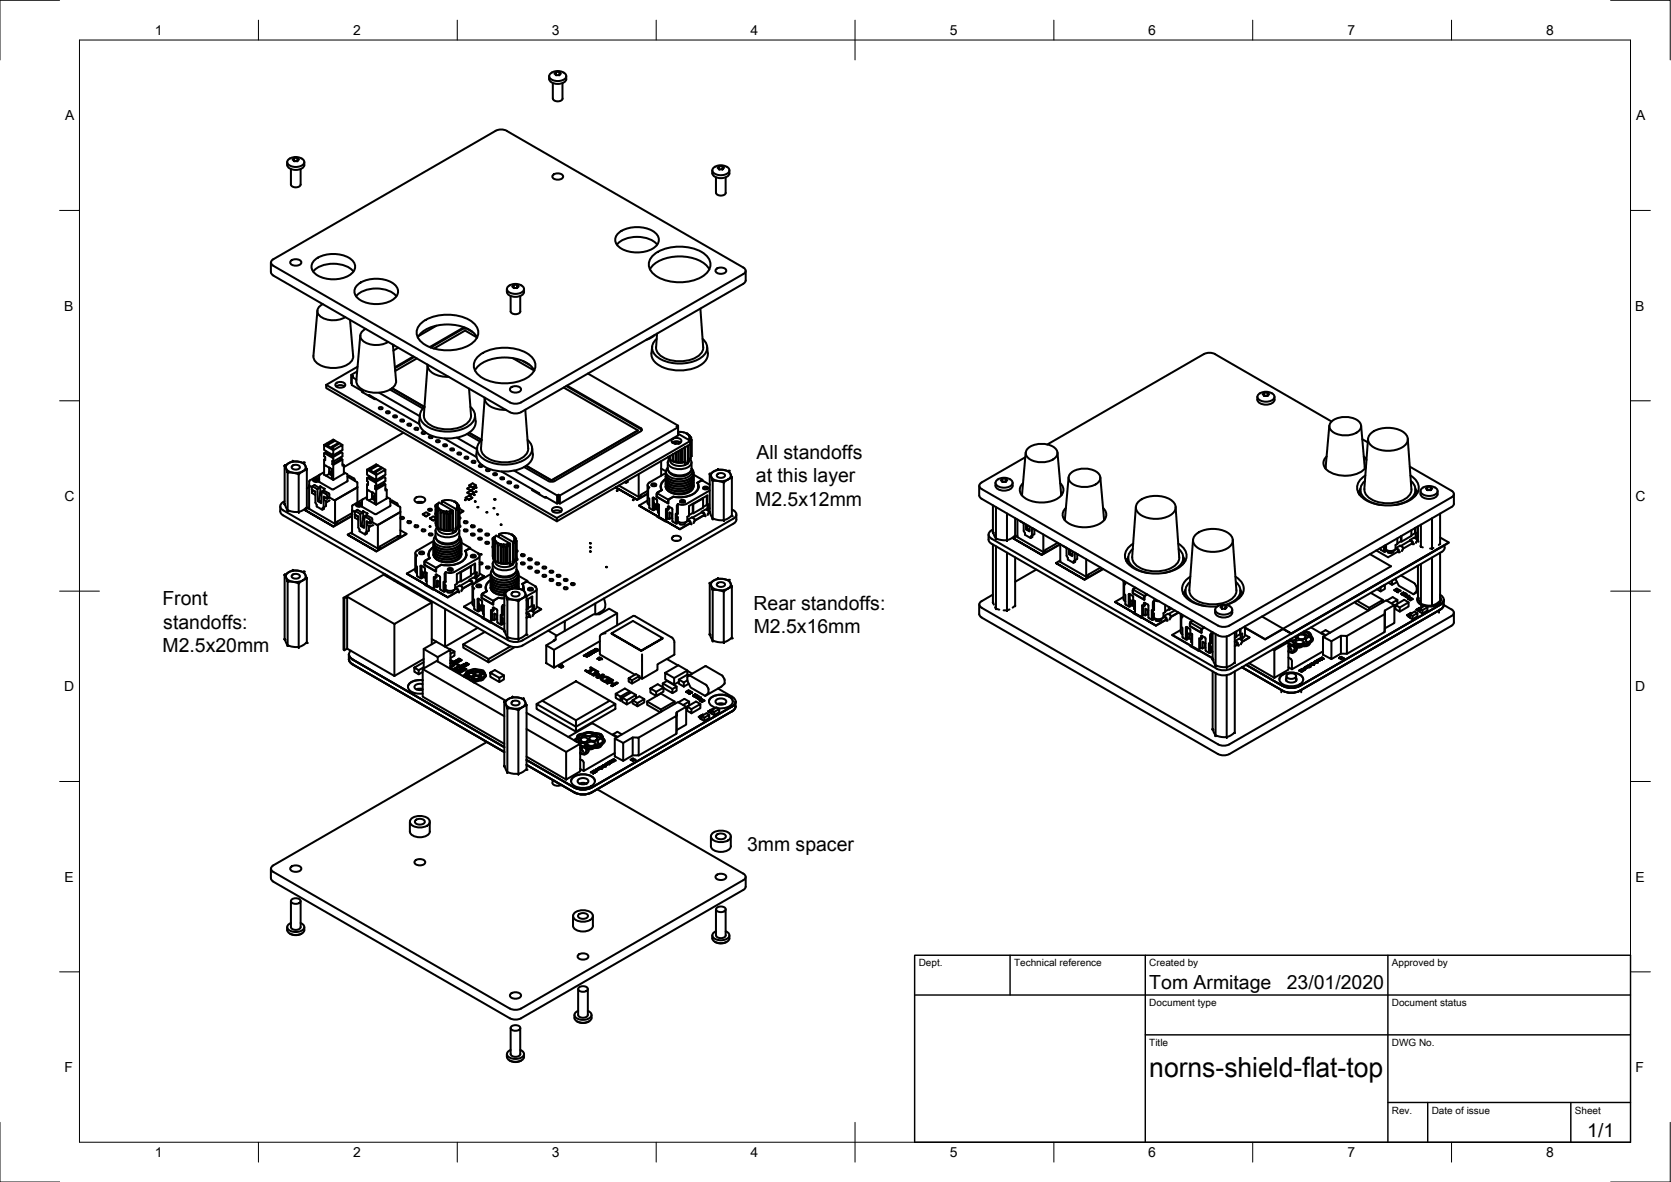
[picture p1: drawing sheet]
<svg xmlns="http://www.w3.org/2000/svg" width="420mm" height="297mm" viewBox="0 0 420 297" stroke-linecap="round" stroke-linejoin="round" font-family="sans-serif">
<defs><g id="words">
<text font-size="7" x="289" y="270.6">norns-shield-flat-top</text>
<g font-size="4.9">
<text x="190.2" y="115.4">All standoffs</text>
<text x="190.1" y="121.2">at this layer</text>
<text x="189.9" y="127">M2.5x12mm</text>
<text x="40.8" y="152.1">Front</text>
<text x="189.5" y="153.3">Rear standoffs:</text>
<text x="41.1" y="158">standoffs:</text>
<text x="189.5" y="159.1">M2.5x16mm</text>
<text x="40.9" y="163.8">M2.5x20mm</text>
<text x="187.8" y="213.9">3mm spacer</text>
<text x="289" y="248.5">Tom Armitage</text>
<text x="323.5" y="248.5">23/01/2020</text>
<text x="399.1" y="285.7">1/1</text>
</g>
<g font-size="3.5">
<text x="39" y="8.8">1</text>
<text x="88.8" y="8.8">2</text>
<text x="138.8" y="8.8">3</text>
<text x="188.7" y="8.8">4</text>
<text x="238.8" y="8.8">5</text>
<text x="288.7" y="8.8">6</text>
<text x="338.8" y="8.8">7</text>
<text x="388.8" y="8.8">8</text>
<text x="16.4" y="30.2">A</text>
<text x="411.4" y="30.2">A</text>
<text x="16.2" y="78">B</text>
<text x="411.2" y="78">B</text>
<text x="16.2" y="125.9">C</text>
<text x="411.2" y="125.9">C</text>
<text x="16.2" y="173.7">D</text>
<text x="411.2" y="173.7">D</text>
<text x="16.2" y="221.6">E</text>
<text x="411.2" y="221.6">E</text>
<text x="16.2" y="269.4">F</text>
<text x="411.2" y="269.4">F</text>
<text x="39" y="290.8">1</text>
<text x="88.8" y="290.8">2</text>
<text x="138.8" y="290.8">3</text>
<text x="188.7" y="290.8">4</text>
<text x="238.8" y="290.8">5</text>
<text x="288.7" y="290.8">6</text>
<text x="338.8" y="290.8">7</text>
<text x="388.8" y="290.8">8</text>
</g>
<g font-size="2.5">
<text x="231" y="242.9">Dept.</text>
<text x="255" y="242.9">Technical reference</text>
<text x="289" y="242.9">Created by</text>
<text x="350" y="242.9">Approved by</text>
<text x="289" y="252.8">Document type</text>
<text x="350" y="252.8">Document status</text>
<text x="289" y="262.9">Title</text>
<text x="350" y="262.9">DWG No.</text>
<text x="350" y="279.9">Rev.</text>
<text x="360" y="279.9">Date of issue</text>
<text x="396" y="279.9">Sheet</text>
</g>
</g></defs>
<!-- layer: Visible -->
<g fill="none" stroke="#000" stroke-width=".51">
<path d="M138.1 19.1v.8M138.4 18.5l1.4-.6 1.5 .1a1.1 1.1 0 0 1 1 1.2 1.1 1.1 0 0 1-1.1 1 2.57 2.57 0 0 1-3.1-.9zM139.8 18.9v-.8a.45 .45 0 0 0-.2 .7 .45 .45 0 0 0 .6 .1h.4v-.8l.2 .2a.31 .31 0 0 1 .2 .3 .31 .31 0 0 1-.3 .2l-.1 .1M139.8 18.1h.8M142.4 19.1a1.51 1.51 0 0 1-1.6 1.9h-1.1a1.69 1.69 0 0 1-1.6-1.1M72.9 39.8l1.2-.3 1.7 .3M72.9 39.8a1.04 1.04 0 0 0-.6 1.2 1.04 1.04 0 0 0 1.1 .8 2.57 2.57 0 0 0 3.1-.9 1.01 1.01 0 0 0-.7-1.1M74 39.7h.8M139 20.9v3.9M141.4 20.9l.1 3.9a1.4 1.4 0 0 1-2.5 0M72.2 40.7a1.72 1.72 0 0 0 2.2 2h.5a1.54 1.54 0 0 0 1.6-2M73.2 42.5v3.9a1.4 1.4 0 0 0 2.4 0v-3.9"/>
<path d="M74 40.5l-.1-.8a.45 .45 0 0 0-.2 .7 .45 .45 0 0 0 .7 .1h.4v-.8l.2 .2a.38 .38 0 0 1-.2 .6M139 44.1a1.67 1.67 0 0 1 2.6 .3 1.57 1.57 0 0 1-2.7 0zM155.6 58.5a8.1 8.1 0 0 1 9.2 0 2.29 2.29 0 0 1-.7 4 8.2 8.2 0 0 1-8.5-.5 2.15 2.15 0 0 1 0-3.5zM179.1 42.8a1.72 1.72 0 0 0 2.2 2l.5-.1a1.69 1.69 0 0 0 1.6-1.2M179.8 41.9l1.2-.4 .7 .1 1 .3M179.8 41.9a1.04 1.04 0 0 0-.6 1.2 1.04 1.04 0 0 0 1.1 .8 2.57 2.57 0 0 0 3.1-.9 1.01 1.01 0 0 0-.7-1.1M180 44.6v3.8a1.4 1.4 0 0 0 2.5 0v-3.8M180.8 42.6v-.8a.45 .45 0 0 0-.2 .7 .45 .45 0 0 0 .7 .1h.4v-.8l.2 .2a.31 .31 0 0 1 .1 .3 .31 .31 0 0 1-.3 .2v.1M180.8 41.8h.9M183.4 42.8v.7M68.1 66l.1 2.6 .5 .6M68.7 69.2l59.5 34.4 1.4 .3 1.4-.3 55.9-32.3"/>
<path d="M68.7 65.1a.88 .88 0 0 0-.6 .9 .88 .88 0 0 0 .6 .8l59.5 34.3 1.4 .4 1.4-.4 56.3-32.5a.83 .83 0 0 0-.4-1.4l-59.5-34.3-1.4-.4-1.4 .4-55.9 32.3M73.1 65.6a1.83 1.83 0 0 1 2.7 .2 1.57 1.57 0 0 1-2.7 .5l-.1-.5zM78.7 68.2a7.5 7.5 0 0 1 10.2 0M79.2 65.3a8.1 8.1 0 0 1 9.2 0 2.29 2.29 0 0 1-.7 4 8.2 8.2 0 0 1-8.5-.5 2.15 2.15 0 0 1 0-3.5zM79.8 78l-1 11.4a3.3 3.3 0 0 0 3.1 2.9 6.8 6.8 0 0 0 6.5-1.5l.4-1.4-.8-9M81.2 76.4a1.77 1.77 0 0 0-1.4 1.6 1.77 1.77 0 0 0 1.2 1.8 6.2 6.2 0 0 0 5.8-.1M89.5 74.5a7.5 7.5 0 0 1 10.2 0M90 71.5a8.1 8.1 0 0 1 9.2 0 2.29 2.29 0 0 1-.7 4 8.2 8.2 0 0 1-8.5-.5 2.15 2.15 0 0 1 0-3.5zM127.4 72.6v.8M127.8 71.9l1.3-.5 1.6 .1a1.1 1.1 0 0 1 1 1.2 1.1 1.1 0 0 1-1.1 1 2.57 2.57 0 0 1-3.1-.9zM128.4 74.4v3.8a1.4 1.4 0 0 0 2.4 0v-3.8M129.2 72.4l-.1-.8a.44 .44 0 0 0-.2 .7 .44 .44 0 0 0 .7 .1h.4v-.8l.2 .2a.37 .37 0 0 1 .1 .3 .37 .37 0 0 1-.3 .3"/>
<path d="M129.2 71.6h.8M131.8 72.6a1.54 1.54 0 0 1-1.6 2h-1.2a1.69 1.69 0 0 1-1.5-1.2M155.1 61.5a7.5 7.5 0 0 1 10.1 0M163.4 67.7a7.7 7.7 0 0 1 6.4-3.2 10 10 0 0 1 8.2 2.6l.4 .6M163.9 64.5a10.9 10.9 0 0 1 10.7-2 5.1 5.1 0 0 1 4 4 4.3 4.3 0 0 1-3.1 3.6 11.9 11.9 0 0 1-10.9-1 3 3 0 0 1-.7-4.6zM176.1 77.6l.7 9.6a3.9 3.9 0 0 1-3.6 3.3 8.3 8.3 0 0 1-7.7-1.7l-.5-1v-.6l.2-3.4M180 67.7a1.67 1.67 0 0 1 2.6 .3 1.57 1.57 0 0 1-2.7 0zM187.5 68.1v2.6l-.6 .6M82 96.7l58 33.5 33.6-19.4-3.1-1.8M82 96.7v.8l58 33.5v-.8M84.4 96.4a1.54 1.54 0 0 1 2.4 .3 1.45 1.45 0 0 1-2.5 0zM84.5 97.1a1.86 1.86 0 0 1 2.1 0"/>
<path d="M88.3 94.2v2.1h.2M88.5 94.7l1.1 .7M89.8 93.4l-1.5 .8 .5 .3-.3 .2v2.1l2.5 1.5M89.9 92.2l-7.9 4.5M90.6 84.3l-1 11.4a3.3 3.3 0 0 0 3.1 2.8 6.8 6.8 0 0 0 6.5-1.5l.4-1.3M91 98.3v.2l3.1 1.8M91.1 98.3l.1 .3M92 82.6a1.77 1.77 0 0 0-1.4 1.7 1.77 1.77 0 0 0 1.2 1.7 6.2 6.2 0 0 0 5.8-.1M92.8 99.5v-.2l1.7 1M93.2 99.5v.2M95.3 98.7l10.3 5.9M98.1 97.9l8.2 4.8"/>
<path d="M98.5 97.6l8.2 4.7M98.6 97.5l8.1 4.7M98.8 86.6l.8 9.1M99.1 86.8l-.3 .2M100.1 87.4l-1.2 .7M103.9 89.6l-4.6 2.7M104.2 89.7l-4.9 2.8M104.8 90.1l-5.4 3.1M105.1 84.8a7.7 7.7 0 0 1 6.3-3.2 10 10 0 0 1 8.2 2.6l.4 .6M105.6 81.6a10.9 10.9 0 0 1 10.6-2 5.1 5.1 0 0 1 4.1 4 4.3 4.3 0 0 1-3.2 3.6 11.9 11.9 0 0 1-10.9-1 3 3 0 0 1-.6-4.6zM107.5 91.7l-.9 12.6a3.9 3.9 0 0 0 3.6 3.3 8.3 8.3 0 0 0 7.7-1.7l.5-1v-.6l-.5-6.7M107.5 91.6a3.5 3.5 0 0 0 3.5 3l1.8 .1"/>
<path d="M109.7 81.9l-4.4 2.5M116.9 82.3l-.7 .2-8.2 4.7M118.7 83.4a2.21 2.21 0 0 0-2.5-.7l-7.9 4.6M119.9 89.9a10.9 10.9 0 0 1 10.7-2 5.1 5.1 0 0 1 4 4 4.3 4.3 0 0 1-3.1 3.6 11.9 11.9 0 0 1-10.9-1 3 3 0 0 1-.7-4.6zM120 84.8l-3.1-1.7-7.8 4.5M121.9 100l-.9 12.6a3.9 3.9 0 0 0 3.6 3.3 8.3 8.3 0 0 0 7.7-1.7l.5-1v-.6l-.7-9.6M121.9 99.9a3.5 3.5 0 0 0 3.5 3l1.8 .1M128.4 97.5a1.83 1.83 0 0 1 2.6 .2 1.57 1.57 0 0 1-2.6 .5l-.2-.5zM129 90l5.3 3.1a7.7 7.7 0 0 0-6.3-3.2 10 10 0 0 0-8.2 2.6l-.4 .6M131.5 90.7l1.6 1M141.7 97.4l18.7 10.7M142.4 97l18.7 10.8"/>
<path d="M142.6 96.9l18.5 10.7M147.8 93.9l22.7 13.1v.4l-.4-.2 .4-.2M164 87.1a3.8 3.8 0 0 0 2.4 5.1 10.4 10.4 0 0 0 10.8-1.3 3.5 3.5 0 0 0 .6-3.8M164.6 84.2l-.7 .6-1.4 .6M165.1 85.2a2.76 2.76 0 0 0 .4 4.7 10.3 10.3 0 0 0 11.4-.5 2.65 2.65 0 0 0-.2-4.2M316.1 99.7v.8M316.5 99l1.4-.5 1.5 .1a1.08 1.08 0 0 1 1 1.2 1.08 1.08 0 0 1-1.1 1 2.57 2.57 0 0 1-3.1-.9zM317.9 99.5l-.1-.8a.45 .45 0 0 0-.2 .7 .45 .45 0 0 0 .7 .1h.4v-.8l.2 .2a.38 .38 0 0 1-.2 .6M317.9 98.7h.8M320.5 99.7a1.54 1.54 0 0 1-1.6 1.9h-1.2a1.69 1.69 0 0 1-1.5-1.1M71.6 117l.7 1.8v-.2v9.8M71.6 117.2h.1"/>
<path d="M71.6 117h.1M72.2 116.7a3.4 3.4 0 0 1 4.6 .3 1.57 1.57 0 0 1-1.8 1.8 3 3 0 0 1-3.1-1v-.8zM72.3 118.6h.1M73.4 117.2l1-.4a.76 .76 0 0 1 .9 .8l-.9 .4a.76 .76 0 0 1-1-.8zM73.6 115.8v.2h1.6l1.2 .4v-.2M73.6 115.8v.2l-1.1 .5-.9 .7v-.2v9.8M73.6 115.8h.1M73.6 116h.1M75.1 119h.1M75.1 119v9.8M76.4 116.4h.1M76.4 116.2h.1"/>
<path d="M76.4 116.4l.5 1a.45 .45 0 0 1 .2 .5 .45 .45 0 0 1-.5 .3l-.7 .4a1.11 1.11 0 0 1-1.7 .3l-1.9-.1v-.2M76.4 116.2v.2M77.2 117.8v9.8v-.1l-1.9 1.1h-1.6l-1.4-.4-.7-1.6M77.2 117.8v.2M77.2 117.8h.1M80.3 119.3l-2.4 1.4M81.5 111.8l2.3 1.3v1.3l-2.3-1.3zM81.5 118.6l-1.2 .8-.1 1.6M81.5 119.2l2.3 1.4M81.5 114v.7l.3 .1v.8l-.3-.1M81.5 114l.2-.1 2 1.2M81.8 115.3l-.3 .2v3.8"/>
<path d="M81.8 116.9l1.6 1M82 113.4v.4l1.8 1M82 113.6l-.5 .3M82.4 111.5l-.2-.1-.7 .4M82.4 111.5l-.2 .4 1.2 .7 .2-.4 .2 .1v.8l2.3-1.3v1.3l-2.3 1.3v.4M82.8 117.5v1.2l.6-.3-.6 .3v.2l.6 .4M82.8 118.9v.2M82.8 117.5l.2 .2M82.8 117.5h.1M83.1 118.8l.3 .2M83.4 119.5l-.6-.4-.8 .5M83.4 118.7l-.4 .2 .4 .2"/>
<path d="M83.4 117.9v2.5M83.5 117.9h-.1M83.7 115.1l.1 .2M83.8 116.8v3.8M84 110.6l-1.6 .9M84.2 110.8l-.4-.3-1.6 .9M85.2 111.3l-1-.5-2 1.1M85.2 111.3l.9 .5M85.2 111.3l-1.6 .9M85.4 111.4l-1.6 .9M85.6 113.5l.5 .3v.9l-2.3 1.3v-.7M85.6 113.4v.4l-1.8 1"/>
<path d="M85.9 114.8v.5l-2.4 1.4v-.8l.3 .1M85.9 115.3l.2 .2-2.3 1.3-.3-.1M86.1 116.7l.4 .1v2.2M86.1 115.5v1.6l.4-.3M86.5 118.7l.9 .5v1.7l-3.7 2.1-3.5-2M86.5 119l-2.7 1.6M87.4 119.8l2.3 1.3M87.4 119.8l.4-.2 1.2 .6 .2 .6M92.3 118l2.3 1.4v1.2l-2.3-1.3zM92.8 119.6v.4l1.8 1.1M92.8 119.8l-.5 .3M93.2 117.8l-.2-.2-.7 .4"/>
<path d="M93.2 117.8l-.2 .3 1.1 .7 .3-.4 .2 .2v.8l2.3-1.4v1.3l-2.3 1.3v.5M94.2 100.3h.3M94.5 100.3l10.9 6.3M94.8 116.8l-1.6 1M95 117l-.4-.3-1.6 .9M95.4 102.4l.5-.1 .3 .3-.6 .2-.4-.2zM95.9 117.5l-.9-.5-2 1.1M95.9 117.5l1 .5M95.9 117.5l-1.5 .9M96.2 117.6l-1.6 1M96.4 119.7l.5 .4v.8l-2.3 1.3-.1-.9M96.4 119.6v.4l-1.8 1.1"/>
<path d="M97.2 103.4l.5-.1 .3 .4-.6 .2-.4-.2zM99 104.4h.5l.3 .3-.6 .2-.4-.2zM100.8 105.5l.4-.1 .4 .4-.6 .2-.4-.2zM101.4 108.7l-14.9 8.7M102.6 106.5l.4-.1 .4 .4-.6 .2-.4-.2zM104.3 107.6l.5-.1 .4 .3-.6 .2-.4-.2zM105.6 104.3a3.9 3.9 0 0 0 2.4 5 10.4 10.4 0 0 0 10.8-1.3 2.75 2.75 0 0 0 .8-2.1M106.7 102.3a2.76 2.76 0 0 0 .5 4.7 10.3 10.3 0 0 0 11.3-.5 2.65 2.65 0 0 0-.2-4.2M106.9 108.6l-.5-.1-.4 .2a.45 .45 0 0 0 .5 .4 .45 .45 0 0 0 .4-.5M107.9 109.6h.5l.4 .3-.6 .2-.4-.2zM109.7 110.7l.5-.1 .4 .3-.6 .2-.4-.2zM111.5 111.7l.5-.1 .4 .4-.6 .2-.4-.2z"/>
<path d="M111.7 110.2l8.1 4.7M113.3 112.7h.5l.4 .3-.7 .2-.3-.2zM114.9 110l5 2.9M115.1 113.8l.5-.1 .4 .4-.7 .2-.3-.2zM116.9 114.8l.5-.1 .4 .4-.7 .2-.3-.2zM117.4 109.1l3.3 1.9M117.9 108.8l3.2 1.8M118 108.7l3.1 1.8M118.7 115.9l.5-.1 .4 .3-.7 .2-.3-.2zM119.4 104.3l.2 1.6M120 112.6a3.9 3.9 0 0 0 2.4 5 10.4 10.4 0 0 0 10.8-1.3 3.5 3.5 0 0 0 .6-3.7M121.1 110.6a2.76 2.76 0 0 0 .4 4.7 10.3 10.3 0 0 0 11.4-.5 2.65 2.65 0 0 0-.2-4.2"/>
<path d="M121.2 116.9l-.4-.1-.4 .2a.45 .45 0 0 0 .5 .4 .45 .45 0 0 0 .4-.5M122.3 117.9h.5l.4 .3-.7 .2-.3-.2zM124.1 119l.5-.1 .4 .3-.7 .2-.3-.2zM125.9 120l.5-.1 .4 .4-.7 .2-.3-.2zM126.1 118.5l7.7 4.5M129.3 118.3l10.8 6.2M131.8 117.4l6.2 3.5M132.3 117.1l6.4 3.7M132.4 117l6.3 3.7M160.6 119.1v5.8M161.1 108.4l-21.7 12.5M161.1 107.8l.3 .3"/>
<path d="M161.1 107.6l.3 .4-.3 .4M166.2 117.8l1.2 .7M166.2 115.9v3.6M167.4 119.7v.1M167.4 118.9l-4.4 2.6-.1 .5 .4 .5M167.9 117.6a1.45 1.45 0 0 0-.3 1.5 1.45 1.45 0 0 0 1.2 .9l1.3 .4h1l1.8-.5 .6-.4 .5-.6 .1-.6-.2-.5M167.9 116.2v1.5a2.98 2.98 0 0 0 3.7 1.7 2.29 2.29 0 0 0 2.3-1.7M168 118.1v.1M168 114.9v.1M168 115l.4 .3M168 114.8v.2M168.1 118.4a3.5 3.5 0 0 0 4.6 1l.8-.6 .2-.4"/>
<path d="M168.4 115.2a1.27 1.27 0 0 0-.5 1.3 1.27 1.27 0 0 0 1 1 4.3 4.3 0 0 0 4.7-.6 1.11 1.11 0 0 0-.1-1.6M168.4 114.6v.9M168.4 115.4l.7 .5M168.4 114.6l.1 1.1M168.5 115.7a2.46 2.46 0 0 0 3.2 1.3l1.2-.5M168.9 110.5a1.54 1.54 0 0 1 2.4 .3 1.45 1.45 0 0 1-2.5 0zM169 111.2a1.86 1.86 0 0 1 2.1 0M169.1 111.2v.1M169.1 114.2v1.7M169.1 115.9l.3 .1M169.1 115.9h.1M169.2 114.1v1.8"/>
<path d="M169.2 111.1l.6 .2M169.4 116l1.4 .3 1.4-.2 .7 .4M169.6 111.5l.2-.2v.2M169.8 111.3l.1 .2M169.8 113.8v2.3M169.8 111.3l.8 .1M170.1 113.7v2.4l-.9-.2M170.1 116.1h.1M170.1 113.6v2.5M170.5 108.5a2.41 2.41 0 0 1 2.9 1.5l-.1 .4M170.6 111.4h.1M170.6 113.3v3"/>
<path d="M171.1 113.1v3.1l-1-.1M171.2 113v3.2M171.2 116.2h-.1M171.6 112.8v3.4M172.1 116.1l-.9 .1M172.1 112.5v3.6M172.2 116h-.1M172.2 112.4l.1 3.6M172.3 112.4l-.1 4.5M172.6 109l.8 .4M173 112v3.6M173.3 110.4l.6 .2v4.1"/>
<path d="M173.3 110.4l.1 .3M173.3 110.4l-.1 .1M173.3 115.7l-.4 .8M173.3 115.4v.3M173.4 109.6l-.2-.2 .6 .5M173.6 115.2l-.7 .5v.8M173.6 111.6v3.6M173.6 110.8v.8l-33.6 19.4M173.6 111.1h.1M173.6 115.2h.1M173.6 111.1v4.1M173.8 109.9v.1"/>
<path d="M173.8 110.4v-.4l-.4-.1 .5 .6M173.9 114.7l-.3 .2M173.9 110.5v.1M173.9 117.7l.5 1-.3 1-1.2 .9-1.3 .3h-1.7l-1.4-.4-1-.9v-.9M173.9 110.5v4.2M173.9 116.2v1.6M174.3 119.7v.9l-.7 .8-1.2 .6-1.2 .2-1.4-.1-1.5-.5-.8-.7-.1-.9M174.3 119.1l-.1 .9-.6 .8-1.1 .5-1.3 .3-1.4-.1-1.5-.5-.8-.7-.1-.8M174.4 119.3l2.2 1.3v.2M174.4 118.8a3.2 3.2 0 0 1-3.7 2.2l-1-.1a2.34 2.34 0 0 1-2.3-1.8M174.4 119.5a3.3 3.3 0 0 1-3.9 2.1l-.8-.1a2.42 2.42 0 0 1-2.3-1.7M174.4 119.4v.1"/>
<path d="M178.5 119.1l.7 1.7v-.1v9.8M178.5 119.2h.1M178.5 119.1h.1M179.1 118.8a3.4 3.4 0 0 1 4.6 .3 1.57 1.57 0 0 1-1.8 1.8 3 3 0 0 1-3.1-1v-.8zM180.3 119.3l1-.4a.76 .76 0 0 1 .9 .8l-.9 .4a.76 .76 0 0 1-1-.8zM180.5 118h.1M180.5 117.9h.1M183.3 118.3v.2l-1.2-.4h-1.6v-.2v.2l-1 .4-1 .7v-.2v9.8M183.3 118.5l.6 1.3a.42 .42 0 0 1-.1 .4 .42 .42 0 0 1-.4 .1l-1.4 1M183.3 118.3v.2M183.3 118.5h.1M183.3 118.3h.1"/>
<path d="M184.1 119.9h.1M257.8 114.9l-11 6.3a.87 .87 0 0 0-.6 .9 .87 .87 0 0 0 .6 .8l59.5 34.3 1.4 .4 1.4-.4 56.3-32.5a.83 .83 0 0 0-.4-1.4l-10.5-6M257.9 113.7l-.9 10.8M258.5 112.6a5.5 5.5 0 0 1 7.2 .5 1.95 1.95 0 0 1-1.6 2.7 5.5 5.5 0 0 1-6-1.2 1.52 1.52 0 0 1 .4-2zM265.9 113.7l.9 10.8M268.7 120l-1 10.7M269.3 118.9a5.5 5.5 0 0 1 7.2 .4 1.95 1.95 0 0 1-1.6 2.7 5.5 5.5 0 0 1-6-1.2 1.52 1.52 0 0 1 .4-1.9zM276.7 120l.9 10.7M333.4 117.4l-.2 .2M333.6 114.7a2.23 2.23 0 0 0 .5 3.7 8.1 8.1 0 0 0 9-.5l.4-.5M334.2 107l-.9 10.8M334.8 105.9l-29.3-16.9-.9-.3h-1l-.9 .3-39.4 22.7"/>
<path d="M334.9 105.9a5.5 5.5 0 0 1 7.1 .4 1.95 1.95 0 0 1-1.6 2.7 5.5 5.5 0 0 1-5.9-1.1 1.52 1.52 0 0 1 .4-2zM342.2 107l1 10.8M342.5 110.4l1.4 .8M342.9 114.7l.7 .9M343.2 117.4l.1 .2M343.3 119.5a3.2 3.2 0 0 0-2 2.7 3.2 3.2 0 0 0 1.4 3 11.6 11.6 0 0 0 12.5 0 3.2 3.2 0 0 0 1.5-3 3.2 3.2 0 0 0-2-2.7M344 110.3l-1 12.6M344.8 108.8a7.1 7.1 0 0 1 8.8 .5 2.1 2.1 0 0 1-1.1 3.1 7.5 7.5 0 0 1-7.7-.4 1.94 1.94 0 0 1 0-3.2zM354 110.3l.9 12.6a3.9 3.9 0 0 1-3.6 3.3 8.3 8.3 0 0 1-7.7-1.7l-.5-1.1v-.5M70.5 127.2v1.6l.7 .7M71.2 129.5l56.6 32.7a4 4 0 0 0 3.6 0M71.6 126a1.2 1.2 0 0 0-1.1 1 1.2 1.2 0 0 0 .7 1.3l56.6 32.6a4 4 0 0 0 3.6 0"/>
<path d="M71.6 126.8v-.2v.2M71.6 126.8h.1M75.1 128.8h.1M77.7 127.5l-1 .6 7.1 4.3-7.1-4.3M77.7 122l.7 .5M77.7 122.4l-.5 .4M77.9 120.7l-.2 .3v6.9l6.5 3.7M78.5 123.1l.7 .5M78.5 123.1l-.1 .7 .9 .5M78.9 120.6l.6 .1zM79 121.9l-.5 .3M79 121.9h.2"/>
<path d="M79.2 121.9l1.1 .7M79.2 123.5l.1 .1M79.4 120.4l.1 .2 .6 .1M79.4 120.4v.2h-.5M79.4 120.4v.2M79.5 120.7v.3M79.6 120.9h.1M80.1 120.7h.1M80 120.8l-.4-.1v.2M80.1 125.7l.7 .4M80.1 125.8l-.2 .1M80.2 120.4l-.6-.3a.64 .64 0 0 0-.9 .7l.9 .3 .6-.2"/>
<path d="M80.2 120.4l-.9-.2-.6 .4M80.3 122.6l.2-.4 .1 1.8M80.3 122.6l-.5 .3M80.5 124.2h.1M80.6 122.2l1 .6M80.6 124l-.1 .3M80.6 124h.1M80.6 123.8l-.5 2.1 .7 .4M80.7 123.6l.2 .1M80.9 123.8l-.3-.2 .3 .3M80.9 123.6l-.1 2.9-.9-.6-.1-3-1.3-.7-.1 .9 .9 .5v2.7l.3 .6v.4l1.4 .8 .5-.2v-.4M81.5 125.6l.7 .5"/>
<path d="M81.5 124.9l.8 .4 .5-.3M81.5 124.9l-.1 .7M81.6 122.8h.1M81.6 122.9l-.2 .3M82 125.9v1.3l-.6 .3M82.1 124.2l.2 .3v.8l.5-.3v-.7M82.2 126.1h.1M82.3 125.3l-.9-.5v2.7l-.4 .2v.4M82.6 123.9l-1.2-.7-.5 .4 1.2 .6M82.6 123.9l.2 .4M82.8 125l1.1 .6M82.8 125.8h.1"/>
<path d="M82.8 125.8l-.5 .3M83.9 125.6h.5M84.2 125.7v5.9M84.2 131.6h.1M88.5 133.7l-1.1 .7 7.2 4.2-7.2-4.2M88.5 128.9l-3.7 2.2-.1 .2-.5 .3M88.5 129.7l-4.7 2.7M88.5 129.6l-4.7 2.7M88.5 128.2v5.9l6.5 3.8M88.5 128.2l.7 .5M88.5 128.2h.1M88.7 126.9l-.2 1.3"/>
<path d="M89.2 129.3l.9 .5v2.8l.3 .5v.4l1.4 .8 .4-.2v-.4M89.2 130l.9 .6M89.2 129.3l.8 .5M89.4 128.5l1.2 .7 .1 3 .8 .5 .2-2.9M89.4 128.5l-.2 .1v1.5M89.7 126.8h.5v-.3l.1 .4h.5M89.7 126.8l.5 .1zM89.7 121.1l.2 .3M89.8 128.2l-.5 .3M89.8 128.1l1.3 .7M89.8 122.4l.1 3.9M89.9 121.4v1"/>
<path d="M89.9 122.4l-5.6 3.2M89.9 122.5l-5.7 3.2M90 129.8h.1M90.2 126.9l.1 .3M90.4 127.2h.1M90.8 126.9h.1M90.8 127l-.5-.1 .1 .3M90.9 131.9l.7 .4M90.9 132.1l-.2 .1M91 127.3l3.2 1.9h.5M91 126.6l-.7-.2a.64 .64 0 0 0-.8 .7l.8 .2 .7-.2M91 126.6l-.9-.2-.7 .5"/>
<path d="M91.1 128.8l.2-.4v2.1M91.1 128.8l-.5 .4M91.1 125.5l-2.4 1.5M91.2 125.5l-.2 .3v1.5M91.3 130.4v.1M91.3 128.4l1.1 .7M91.4 130l-.5 2.1 .6 .4M91.5 129.8l.2 .1M91.7 130l-.3-.1 .2 .2M92.2 131.8l.8 .5M92.3 131.1l.8 .4M92.3 131.1l-.1 .7"/>
<path d="M92.3 124.9l-1.1 .6M92.4 129.1h.1M92.4 129.1l-.2 .4M92.5 121.5l-.2 .2v3.8M92.6 123.1l1.6 1M92.8 132.2l-.1 1.2-.6 .3M93 132.3h.1M93 131.5l-.8-.5-.1 2.7-.3 .2v.4M93.1 130.8l-.1-.3-1.3-.7 .5-.3 1.3 .7 .1 1-.6 .3v-.7M93.5 123.7v1.2l.7-.3-.7 .3v.2l.7 .4M93.5 125.1v.2M93.6 123.8l.1 .1"/>
<path d="M93.6 131.2l1.1 .7M93.6 131.2l-.5 .3M93.6 132l-.5 .3M93.9 125.1l.3 .2M94.2 125.7l-.7-.4-.7 .5M94.2 124.9l-.4 .2 .4 .2M94.2 124.1v2.5M94.3 124.1h-.1M94.4 121.3l-2.1-1.2v.8l.2 .2v.8l-.2-.2M94.6 123v3.8M94.7 131.8h.4M94.9 131.9l.1 5.9"/>
<path d="M95 131.9l5.7-3.2v5.9l-.5 .3-.3-.1M95 137.8v.1M95.4 137.6l-.4 .3M96.6 121.1v.4l-2.3 1.4v-.8l.3 .1M96.6 121.5l.3 .2-2.3 1.3-.3-.1M96.9 122.9l.3 .2v2.2M96.9 121.7v1.6l.3-.2M97.2 125.2l-2.6 1.6-2.3-1.4M97.2 124.9l1 .7M98.1 126l2.4 1.3M98.1 125.6v1.5M98.2 127.1l-3.6 2.1"/>
<path d="M98.2 126l.4-.2 1.2 .7M99.8 126.4l.2 .6M100.1 134.7l-4.5 2.6-.1 .3M100.5 127.3l.1 1.4M100.7 130l.5-.1 .4 .3-.4 .2-.5-.1M100.7 133.3l1.5 .9-7.6 4.4M102.2 134.1l-7.6 4.4M102.6 131l.4-.1 .4 .4-.6 .2-.4-.2zM104.3 125.3a1.67 1.67 0 0 1 2.6 .3 1.57 1.57 0 0 1-2.7 0zM104.3 132h.5l.4 .3-.6 .2-.4-.2zM104.4 139v4.5l.5 .6M104.8 126.2l.8-.1 .8 .1"/>
<path d="M105.1 126.4h.9M105.4 138.8a.71 .71 0 0 1 1.2 .2 .71 .71 0 0 1-1.2-.2zM105.4 139.1l.6-.2 .6 .2M106.1 133.1l.5-.1 .4 .4-.6 .2-.4-.2zM106.3 129.2l.8 .6-.8-.6 .8-.5 .9 .5-.9 .6M107.8 127.9l.5-.1 .3 .4-.6 .2-.4-.2zM107.8 139.3v.7M107.9 139l-.2 .5M107.9 134.1l.5-.1 .4 .4-.6 .2-.4-.2zM108 129.2l-.9 .5M108.1 132.3h.2zM109 137.5a1.93 1.93 0 0 0-.9 2.8"/>
<path d="M109 136.8v.1M109 137.4v.1M109 139.3h.1M109 137.4a1.99 1.99 0 0 0-1 2.8M109 136l-4.4 2.6-.1 .5 .4 .5-.3 .5M109 139.6h.1M109.5 134.7l-.2 .3a1.65 1.65 0 0 0 1.4 2.3l1.9 .2 1.8-.4 1.1-.9 .2-.6-.2-.7M109.5 133.3v1.5a2.98 2.98 0 0 0 3.7 1.7 2.29 2.29 0 0 0 2.3-1.7M109.5 129v.3M109.5 130.1l-.6-.3-.8 .4 .8 .6-.8-.6M109.5 130.5l-.6 .3M109.5 130.4l-.6 .3"/>
<path d="M109.5 127.3v.1M109.6 135.2v.1M109.6 127.3l-.2-.3 1-.7 3.5 2-.1 5.7M109.6 135.3h.1M109.6 132v.1M109.6 127.9v.1M109.6 132.1l.4 .3a1.27 1.27 0 0 0-.4 1.2 1.27 1.27 0 0 0 .9 1 4.3 4.3 0 0 0 4.8-.6 1.11 1.11 0 0 0-.2-1.6M109.6 128v4.1M109.7 135.5a3.5 3.5 0 0 0 4.6 1l.8-.6 .2-.4M110 127.2l-.5 .2 .1 4.2M110 127.2l-.4 .7v4.1M110 127.2l.2 .5"/>
<path d="M110 128.5h.1M110.1 126.7l-.1 .5M110.1 126.7v.1M110.1 126.7l-.4 .1v.3M110.1 126.8l-.6 .5M110.2 127.7h.1M110.2 127.7l-.2 .8v4.1l1 .5M110.2 127.7l-.6 .3M110.2 127.7l.5 .4M110.4 126.3l-.3 .4M110.7 128.1l-.6 .4v4.3a2.46 2.46 0 0 0 3.3 1.3l.4-.1M110.7 128.1h.1"/>
<path d="M110.7 128.1v4.9M110.7 128.1l.8 .3M110.7 133h.2M110.7 128.9h.2M110.8 133l.9 .3M110.8 129l.7-.6v4.9M110.8 129v4M111 133.1l1.4 .3 1.4-.2 .7 .4M111.1 126.7v-.8l3.5 2 .3-.4M111.5 128.4l.2 .8v4.1M111.5 128.4l.8 .1M111.7 133.3h.1"/>
<path d="M111.7 129.2h.1M111.8 133.3h.9M111.8 129.2v4.1M112.3 128.6h.1M112.3 128.6l-.5 .6M112.3 128.6l.4 .7v4M112.3 128.5v4.9M112.7 125.7h.1M112.7 125.7l-1.6 .2M112.7 125.7l1.6 .4M112.8 129.2l.4-.7v4.8M112.8 129.2v4.1"/>
<path d="M112.8 133.3h-.1M112.8 129.2h-.1M113.2 128.5h.1M113.2 128.5h-.9M113.2 128.5l.5 .6v4.1M113.7 133.2l-.9 .1M113.8 129.1h-.1M113.8 133.1l-.1 .1M113.9 128.3l-.7 .2M113.9 128.4v4.7M114.3 126.1a1.11 1.11 0 0 1 .6 1.4M114.3 126.1l.7 .4"/>
<path d="M114.3 126.1h.1M114.5 133.6l-.7 .4M114.9 127.5l.6 .2v4.1l-.3 .2M114.9 127.5l.3 .7M114.9 132.5v.6l-.4 .5M115 126.7l-.2-.2 .6 .5M115.2 132.3l-.7 .5v.8M115.2 128.3l-.6-.4v4.8M115.2 128.2v4.1M115.2 132.3h.1M115.2 128.2v.1M115.3 132l.5 .3-.6 .2"/>
<path d="M115.4 127v.1M115.4 127.5v-.4l-.4-.1 .5 .6v4.1M115.5 131.7v.1M115.5 127.6v.1M115.5 129.9l.3 .3-.3 .3M115.5 128.8l.2 .2-.2-.1M115.5 128l.2-.1 .8 .5-.8 .6M115.5 134.8l.5 .9v.6l-.4 .6-1 .8-1.5 .4-1.8-.1-1.3-.4-.9-.8v-1M115.5 133.3v1.6M116 136.8l-.1 .9-.6 .7-1.1 .6-1.6 .3-1.4-.1-1.2-.4-.8-.8-.2-.8M116 136.2l-.1 .8-.6 .8-1.1 .6-1.6 .3-1.4-.1-1.2-.4-.8-.8-.2-.8M116 138.7l-.1 .8-.6 .8-1.2 .6-1.7 .3-1.4-.2-1-.4-.8-.7-.2-.9"/>
<path d="M116 138.1l-.1 .8-.6 .7-1.2 .7-1.6 .3-1.4-.2-1.1-.4-.8-.7-.2-.9M116 137.5l-.1 .9-.6 .7-1.1 .5-1.7 .3h-1.2l-1.3-.5-.8-.7-.2-.9M116 139.3v.2M116 136.4l2.2 1.3v.2M116 137.2a3.2 3.2 0 0 1-3.5 2.2l-1.5-.2a2.19 2.19 0 0 1-2-1.7M116 137.8a3.1 3.1 0 0 1-3.5 2.2l-1.5-.2a2.1 2.1 0 0 1-2-1.7M116 138.4a2.99 2.99 0 0 1-3.3 2.2l-1.7-.2a2.1 2.1 0 0 1-2-1.7M116 139a2.99 2.99 0 0 1-3.3 2.2l-1.7-.2a2.19 2.19 0 0 1-2-1.7M116 135.9a2.99 2.99 0 0 1-3.3 2.2l-1.9-.1a2.08 2.08 0 0 1-1.8-1.8M116 136.5a2.99 2.99 0 0 1-3.3 2.2l-1.7-.1a2.19 2.19 0 0 1-2-1.7M116 137.1v.1M116 137.8h.1"/>
<path d="M116 139.2a2.54 2.54 0 0 1-2.7 2.1 4 4 0 0 1-4.2-1.6l-.1-.4M116.5 128.4l-.8 .5M116.8 133.1l.4-.1 .4 .4-.6 .2-.4-.2zM116.8 131h.4l.4 .3-.6 .2-.4-.2zM116.9 125.6h.3zM117 138.4a2.03 2.03 0 0 1-1.1 2.9l-1.2 .5-1.5 .3-2.3-.2M117.1 125.1l.8-.5 .9 .5M117.2 139l.1 .5M117.2 139.3v.4M117.2 139.7v.3M117.5 123.8l.9-.5 .8 .5M117.5 122.7l.9-.5 .8 .5"/>
<path d="M117.9 125.5l.9-.4zM117.9 125.5l-.8-.4 .8 .5M118 121.9l.8-.4 .9 .4-.8 .6M118 137.9l-1 .6v.1M118.2 137.9l2.1 1.2M118.2 137.9h-.2M118.2 137.7l-1.3 .7a2 2 0 0 1-1.1 2.9l-1.2 .5-1.4 .2-2.3-.1M118.4 122.2l-.4-.3 .8 .5M118.4 139.7a.71 .71 0 0 1 1.2 .2 .71 .71 0 0 1-1.2-.2zM118.4 124.3l.8-.5zM118.4 124.3l-.9-.5 .9 .5M118.4 123.2l-.9-.5 .9 .6 .8-.6-.8 .6"/>
<path d="M118.4 139.9l.6-.2 .6 .2M118.6 134.1h.4l.4 .3-.6 .2-.4-.2zM118.6 132.1l.4-.1 .4 .3-.6 .2-.4-.2zM119.2 124.3l.2 .1zM119.4 126h.3zM119.6 122.5h.3zM119.6 123.5l.3 .1zM119.7 121.9l-.9 .6M120.1 127.4l.2 .1zM120.4 135.2l.4-.1 .4 .4-.6 .2-.4-.2zM120.4 133.1l.4-.1 .4 .4-.6 .2-.4-.2zM120.4 139.3v-.2h-.3l.5 .5-.2 .5-.3 .2"/>
<path d="M120.6 139.7l-.1 4.7-.6 .6v-1.2l-1.5 .7M120.9 139.3h.2zM122.2 136.2l.4-.1 .4 .4-.6 .2-.4-.2zM122.2 134.1h.4l.4 .3-.6 .2-.4-.2zM122.3 128.7l.3 .1zM123.9 137.3v.3M123.9 135.6v.1M123.9 135.6l-.1-.3 1-.7 3.4 2v5.7M124 136.2v.1M124 136.3v4.1M124.1 127.7h.3zM124.3 125.4l.4 .1-.4 .1z"/>
<path d="M124.4 135.5l-.4 .7v4.2M124.4 135.5l-.5 .2 .1 4.2M124.4 135.5l.2 .5M124.4 136.8h.1M124.5 135l-.1 .5M124.5 135v.1M124.5 135l-.4 .1v.3M124.5 135.1l-.6 .5M124.6 136h.1M124.6 136l-.2 .8v4.1l.7 .4M124.6 136l-.6 .3M124.6 136l.5 .4"/>
<path d="M124.8 134.6l-.3 .4M125 129.2l.3 .1zM125.1 136.4l-.7 .4 .1 4.3a2.46 2.46 0 0 0 3.2 1.3l.5-.1M125.1 136.4h.1M125.1 136.4v4.9M125.1 136.4l.7 .3M125.1 137.2h.1M125.2 137.3v4M125.5 135v-.8l3.5 2 .3-.4M125.8 136.7h.1M125.8 136.7l-.6 .6M125.8 136.7l.3 .8v4"/>
<path d="M125.8 136.7v4.9M125.8 136.7l.8 .1M125.9 131.8l.3 .1zM126.1 137.5h.1M126.1 137.5l.5-.7v4.9M126.1 137.5v4.1M126.2 134l-.7 .2M126.6 136.8h.1M126.6 136.8l.5 .7v4.1h-1M127.1 134h.1M127.1 134h-.8M127.1 134l1.5 .4"/>
<path d="M127.2 137.5l.3-.7v4.8M127.2 137.5v4.1M127.2 137.5h-.1M127.5 136.8h.1M127.5 136.8h-.8M127.6 136.8l.5 .6M127.7 121h.5l.3 .3-.6 .2-.3-.2zM128.1 137.4v4.1M128.2 137.4h-.1M128.3 136.6l-.7 .2M128.3 136.7v4.7M128.6 134.4l.6 .4 .2 .5"/>
<path d="M128.7 134.4l.7 .4M128.7 134.4h.1M129.3 135.8l.6 .2v4.1l-.3 .2M129.3 135.8l.3 .7M129.3 135.3l.5 .1v.4M129.3 135.3l.6 .6M129.4 135l-.3-.2 .7 .6M129.4 135.3l-.1 .5M129.5 122.1l.5-.1 .3 .3-.6 .3-.3-.3zM129.6 136.6l-.6-.4v4.8M129.6 136.6v4M129.6 136.5v4.1"/>
<path d="M129.6 136.5v.1M129.9 135.9v.1M129.9 138.2l.3 .3-.3 .3M129.9 135.9v4.2M131.1 139.3h.5l.4 .3-.6 .2-.4-.2zM133.8 123v.2l3.1 1.8M133.9 123l1.7 1v.2M137.3 125l-.2-.1v.1M138 120.9l.7 .2 .7-.2M138.7 120.7l21.7-12.6-21.7 12.7M138.7 120.7v.1M138.9 127.9a1.54 1.54 0 0 1 2.4 .2 1.45 1.45 0 0 1-2.5 0z"/>
<path d="M139 128.6a1.86 1.86 0 0 1 2.1 0M140.1 124.5l.3-.2v2.1M140.1 124.5v2.1M140.4 124.3l.4 .2v2.1M140.8 124.5l29.7-17.1v2l-29.7 17.2-.4-.2-.3 .2-2.8-1.6h-.3M148.4 137.5l.2 .1zM148.4 138.6h.2zM148.4 136.5h.2zM154.8 122.5l5.4 3.1-5.4-3.1M155.1 123.3h.2zM155.6 122l5 2.9M157.4 121v.4"/>
<path d="M157.8 120.7v.4l-.4 .3-.3-.2M159.2 125.6h.2zM161 124.7l-.4 .2M162.8 125.8l-2.1 1.2 10.2 6-10.2-6M162.8 123.4l-1.6 .9-.2 .3M162.8 121.9v4.5l.5 .6M162.8 124.1l-2.6 1.5M162.8 124l-2.6 1.5M163 123v2.1l.3 .2v2.4M163.3 122.5l-.3 .5M163.3 127.7l.9 .5M163.8 121.7a.71 .71 0 0 1 1.2 .2 .71 .71 0 0 1-1.2-.2z"/>
<path d="M163.8 122l.6-.2 .6 .2M164.1 125.2v2.8l.3 .2M164.1 125.2l.2-.1 .8 .5 .1 .2M164.4 125.1v2.8v-1.4l1 .6v1.7l.3 .2M165 126.8v1.1l.4 .3M165 127.9l-.6 .3M165 127.6l-.6 .3M165.1 124.2v.6l3 1.8 .1-1 1.1-.8-1.3 .7M165.2 123.9l2.8 1.6v1l-2.8-1.7M165.2 124.8h-.1M165.2 123.9l-.1 .3M165.2 125.8v.8l.5 .2v2.8"/>
<path d="M165.2 129.7l.1 .2M165.3 129.9l1.9 1.1M165.7 130v.1M166.2 122.2v.7M166.2 121.9l-.1 .5M166.3 123.2l-1.1 .7M167.2 131h.3M167.4 120.4a1.94 1.94 0 0 0-.9 2.8l-1.3 .7v.9M167.4 122.2h.1M167.4 122.5h.1M167.7 128v2.5M167.7 130.1l.6 .4 .5-.4 .3 .2"/>
<path d="M167.9 127.4v.7l-.5-.2v2.7M168.1 126.4l-.1 .1M168.1 127.3l.8 .4 .2 .3M168.1 127.3l-.2 .1M168.2 127.3v.7l-.3 .1M168.8 129v1.1M169 135a1.43 1.43 0 0 1 2.2 .3 1.33 1.33 0 0 1-2.3 0zM169.1 129.2l-.8-.5v1.8M169.1 128v2.9M169.1 130.9v.2M169.1 131.1l.9 .5M169.8 135.9h.6"/>
<path d="M170.2 127.1v2.2l-.3-.2v2.3l.3 .1M170.2 127.1l.3-.5v2.5l-.3 .2v1.9h.4M170.5 126.6l1.3 .3 .8-.3M170.7 131.3l-.5 .3M171 125.9a.71 .71 0 0 1 1.2 .2 .71 .71 0 0 1-1.2-.2zM171 126.2l.6-.3 .6 .3M172.3 131.3a.81 .81 0 0 1-1.1 .5l-.3-.1v-.4M172.8 130.8l.7 .3v.5h.4v.2M172.9 130.8v-.2l1.1-.6 .7 .5v.6l-.3 .1v.3M172.9 130.6l.6 .4M173.5 131.6l-2.6 1.4M173.5 131.5l-2.6 1.5"/>
<path d="M173.5 130.9l.1 .8M173.7 131.6v.1M174.2 128.9l-1 .5M174.3 126.7v2.3M174.3 121.6v.8l-.7 .8-1.2 .6-1.4 .2h-1.3l-1.5-.6-.7-.7-.1-.8M174.3 121v.8l-.7 .8-1.2 .6-1.2 .2-1.5-.1-1.2-.3-1-.9-.1-.8M174.3 120.4v.7l-.8 1-1 .5-1.3 .2-1.8-.1-1.1-.5-.8-.7-.1-.8M174.3 122.2l.1 .2M174.4 122.1a2.54 2.54 0 0 1-2.8 2.1 4 4 0 0 1-4.2-1.6v-.4M174.4 120.1a3.3 3.3 0 0 1-3.9 2.1h-.8a2.32 2.32 0 0 1-2.3-1.9 1.99 1.99 0 0 0-1 2.8M174.4 120.6a3.2 3.2 0 0 1-3.7 2.3l-1-.1a2.34 2.34 0 0 1-2.3-1.8M174.4 121.2a3.2 3.2 0 0 1-3.7 2.3l-1-.1a2.34 2.34 0 0 1-2.3-1.8"/>
<path d="M174.4 121.9a3.3 3.3 0 0 1-3.7 2.2l-1-.1a2.42 2.42 0 0 1-2.3-1.8M174.4 120v.1M174.4 121.9h.1M175.4 121.3a2.03 2.03 0 0 1-1.1 2.9l-1.3 .5-1.4 .3-2.3-.2M175.4 121.3v.2M175.6 121.9l.1 .5M175.6 122.2v.7M176.4 128.8v-.2l1.1-.6 .7 .4v.6l-.2 .4M176.4 128.6l.7 .4v.7M176.6 120.8l-1.2 .5M176.6 120.6l-1.3 .7a2 2 0 0 1-1.1 2.9l-1.2 .5-1.5 .2-2.2-.1M176.6 120.8l1.9 1"/>
<path d="M176.7 125.2l-2.5 1.4M176.8 122.5a.71 .71 0 0 1 1.2 .2 .71 .71 0 0 1-1.2-.2zM176.8 127.4l1.5-.7v1.2l.2-.2M176.8 125.3v2.3l-2.5 1.4-.1-.1v-2.3M176.8 122.8l.6-.2 .6 .2M177 129.6v-.5l-.6-.3-2.3 1.3M177 129.6l.4-.1v.3M177 129.5l-2.3 1.4M177 129.4l-2.3 1.4M177.2 129.6v.1M177.7 128.1l.2-.2v-3.4l-4.7 2.7v2.4l-.4 .3v1.1l-1 .4-1.4-.3-.1-1.2v1.4M177.7 124.6v2.3"/>
<path d="M177.7 128v.1M177.9 127.6l.3 .2-.2 .5M178.5 128.8v-.1v.2M178.5 128.8v.1M178.5 128.6l-.3 .2M178.5 123.3l-5.9 3.3M178.5 128.9h.1M179.2 120.7v.1l1.6 .1 1.2 .4M179.2 120.7h.1M182 130.9v-.2v.2M182 121.1v9.8M182 121.1h.1"/>
<path d="M184 128a1.19 1.19 0 0 1 1.1 1 1.19 1.19 0 0 1-.7 1.3l-53 30.6M184 120.1v-.2v9.8v-.2l-1.7 1.1-1.7 .1-1.4-.4-.7-1.6-.3 .1M184.4 131.6l-53 30.6M185.1 129.3v1.3M185.2 130.6l-.2 .5-.6 .5M246.2 122.1l.1 2.6 .5 .6 59.5 34.4 1.4 .3 1.4-.3 55.9-32.3 .5-.6 .1-2.7M248.6 134.3v1.6l.7 .7 56.6 32.7a4 4 0 0 0 3.6 0M249.7 133.1a1.2 1.2 0 0 0-1.1 1 1.2 1.2 0 0 0 .7 1.3l56.6 32.6a4 4 0 0 0 3.6 0M249.7 133.7v.2v-.2M249.7 127v6.9M249.7 136.8v14.7M249.7 133.9h.1"/>
<path d="M250.3 121.3a1.72 1.72 0 0 0 2.2 2h.5a1.54 1.54 0 0 0 1.6-2M250.4 135.5v-.2v.2M250.4 127.4v8.1M250.4 137.3v15.8M250.7 120.7l1.2-.6 1.6 .2a1.08 1.08 0 0 1 1.1 1.1 1.08 1.08 0 0 1-1.1 1 2.57 2.57 0 0 1-3.2-.9zM252.1 121.1l-.1-.8a.44 .44 0 0 0-.2 .7 .44 .44 0 0 0 .7 .1h.4v-.8l.2 .2a.37 .37 0 0 1 .1 .3 .37 .37 0 0 1-.3 .3M252.1 120.3h.8M253.2 135.9v-.2v.2M253.2 129v6.9M253.2 138.9v14.6M255.2 130.2v4.6v-.2l-1 .7-.9 .4h-1.6l-1.3-.4-.7-1.6M255.8 134.6l-1 .6 7.1 4.3-7.1-4.3"/>
<path d="M255.8 130.5v4.5l6.5 3.7M256.6 131l.7 .5M257 124.1l-.2 .2M257.2 121.4a2.19 2.19 0 0 0 .4 3.7 8 8 0 0 0 9.1-.5 2.1 2.1 0 0 0-.1-3.2M257.3 131.4l.1 2 .3 .6v.4l1.4 .8 .5-.2v-.4M258 131.8v1.3l.9 .4v-1.2M258.2 132.8l.7 .3M258.2 132.9l-.2 .2M258.4 132l-.2 1 .7 .4M259.5 132.7v1.9l-.4 .2v.4M259.6 132.7l.8 .5M260.1 133v1.2l-.6 .4"/>
<path d="M261.9 139.5l4.7-2.7v4.4l6.5 3.8M262.3 134.3v4.4M266 136.4l-3.1 1.8-.1 .3-.5 .2M266.5 136.7l-4.6 2.7M266.8 124.1l.2 .2M267.3 137.2h.1M267.4 137.3l.8 .4v2l.3 .5v.4l1.4 .8 .4-.2v-.4M267.8 130.3l-.2 .3M268 127.6a2.19 2.19 0 0 0 .4 3.7 8 8 0 0 0 9.1-.4 2.1 2.1 0 0 0-.2-3.3M268.8 138v1.3l.8 .5 .1-1.3M269 139l.6 .4M269 139.2l-.2 .1"/>
<path d="M269.2 138.3l-.2 .9 .6 .4M270.3 138.9l-.1 2-.3 .1v.4M270.3 138.9l.9 .5M270.9 139.3l-.1 1.1-.6 .5M277.6 130.3l.1 .3M283.7 139.9l-.2 1.6M284.8 138a2.82 2.82 0 0 0 .7 4.8l1.4 .7 1.6 .5M284.9 136.6a3.2 3.2 0 0 0-2 2.7 3.2 3.2 0 0 0 1.5 3 11.6 11.6 0 0 0 12.4 0 3.2 3.2 0 0 0 1.6-3 3.2 3.2 0 0 0-2.1-2.7M285.6 127.4l-.9 12.6M286.4 125.9a7.1 7.1 0 0 1 8.8 .5 2.1 2.1 0 0 1-1.1 3.1 7.5 7.5 0 0 1-7.7-.4 1.94 1.94 0 0 1 0-3.2zM295.6 127.4l.9 12.6M296.4 138a2.82 2.82 0 0 1-.7 4.8l-1.4 .7-1.6 .5"/>
<path d="M297.5 139.9l.2 1.6M300 135.7l-1 12.6M300.8 134.2a7.1 7.1 0 0 1 8.8 .5 2.1 2.1 0 0 1-1.1 3.1 7.5 7.5 0 0 1-7.7-.4 1.94 1.94 0 0 1 0-3.2zM310 135.7l.9 12.6M341.9 124.2l-.1 .1M342 123l-.5 .8M342.1 122.8l-.2 1.6M343.2 120.9a2.82 2.82 0 0 0 .7 4.8l1.3 .7 1.7 .5M344.5 139.3l5.3 3-31.7 18.3M346.1 138.3l2.9 1.7 2.6-1.4M347.1 137.7v.3M347.1 138l1 .7"/>
<path d="M348 137.2v1.4l.8-.2M348.3 137.1v1.2h.4M348.9 138.4l.1 .5 .6 .1 .5-.1M350.4 138.4v.3l-.3 .2M350.9 138l.7 .2v.5l.3-.1v.2M351 137.7l.7 .5v.6M351.3 135.3v1.4l-.4 .3v1.1l-1.1 .4-1.3-.3-.1-1.2v1.4M352.3 136l-1 .6M352.4 134.7v1.4M352.7 137.7v.5l-.2 .3M352.8 137.7l-.8-.6-1 .6v.2M354.5 135.9l1.1-.8 .7 .4v.7l-.3 .2"/>
<path d="M354.5 135.7l.7 .4v.7M354.8 120.9a2.82 2.82 0 0 1-.7 4.8l-1.4 .7-1.6 .5M354.9 134.5l1.5-.7v1.2l.1-.1M354.9 133.3v1.4l-2.5 1.4-.1-.1v-1.2M355.1 136.6l-2.4 1.3M355.5 136.8v-.2l-.4 .1v-.5l-.6-.3-2.3 1.3M355.8 132.7v1.3M355.8 135.1v.1M355.9 122.8l.1 1.6M355.9 123l.5 .8M355.9 132.6v1.5M356 134v1l-.3 .2"/>
<path d="M356 134.7l.4 .3M356.3 134.9v.2M356.3 135.1l-.2 .3M356.5 135.8h.1M356.5 135.8l.2 .4M356.5 132.3v3.6M356.5 135.7l-.2 .2M357.1 137.2l.2 .3 .5 .1M357.2 123.4a1.72 1.72 0 0 0 2.1 2l.6-.1a1.69 1.69 0 0 0 1.6-1.2M357.3 131.9v5.6M357.5 122.7l1.2-.5 1.7 .1a1.08 1.08 0 0 1 1.1 1.1 1.08 1.08 0 0 1-1.2 1.1 2.57 2.57 0 0 1-3.1-.9zM358.9 123.2v-.8a.44 .44 0 0 0-.2 .6 .44 .44 0 0 0 .6 .2h.4v-.8l.2 .1a.32 .32 0 0 1 .2 .4 .32 .32 0 0 1-.3 .2l-.1 .1"/>
<path d="M358.9 122.4h.8M360.1 137.9h.1M360.1 130.2v7.7M360.4 137.7l-.8 .1M361.5 123.4v.7M362.1 135.1l2.2 1.3-39.6 22.9M362.1 138.9v12.3v-.2l-1.1 .8-.8 .4-1.7-.1-1.2-.4-.8-1.6M362.1 136.6l-.3 .4M362.1 129.1v7.6M362.5 138.7l-53 30.6M362.5 137.4l-53 30.6M363.2 137v.7"/>
<path d="M363.2 137.7l-.2 .5-.5 .5M364.3 136.3l-39.6 22.9M71.6 144.4l.7 1.8v-.2v16.3M71.6 144.6h.1M71.6 144.4h.1M72.2 144.1a3.4 3.4 0 0 1 4.6 .4 1.57 1.57 0 0 1-1.8 1.7 3 3 0 0 1-3.1-1v-.7zM73.4 144.6l1-.4a.76 .76 0 0 1 .9 .8l-.9 .4a.76 .76 0 0 1-1-.8zM73.6 143.2v.2l1.6 .1 1.2 .3v-.2M73.6 143.2v.2l-1.1 .5-.9 .7v-.2v16.3M73.6 143.2h.1M73.6 143.4h.1M75.1 146.4h.1"/>
<path d="M75.1 146.4v16.4M76.4 143.8h.1M76.4 143.6h.1M76.4 143.8l.5 1a.45 .45 0 0 1 .2 .5 .45 .45 0 0 1-.5 .3l-.7 .4a1.02 1.02 0 0 1-1.4 .4l-2.2-.2v-.2M76.4 143.6v.2M77.2 145.3v16.3v-.2l-1.1 .8-1 .4-1.7-.1-1.1-.4-.7-1.5M77.2 145.3v.1M77.2 145.2v.1M86.6 150.4l.7-.4v13l-.7 .4M87.3 150l11.9 6.8M96.7 144.3l-10.3 5.9v13.1l.2 .1v-13l-.2-.2M96.9 144.4l-.2 .1 11.9 6.9"/>
<path d="M97.4 144.6v.3M99.1 145.6v.3M99.3 145.8v.2M100 146.2v.3M104.4 142.9l-2.1 1.2 10.3 6-10.3-6M104.6 140.1v2.1l.3 .2v2.3M104.9 144.6l.1 .2M104.9 144.9l.9 .4M105.7 142.3l.1 3 .8-.3M105.9 142.2l.7 .4M105.9 142.2l-.2 .1M106 142.2v2.8v-1.4l1.1 .6v1.7l.2 .2"/>
<path d="M106.6 143.9v1.1M106.6 145l.5 .3M106.6 144.7l-.6 .3M106.6 142.6l.3 .3-.1 .8 .5 .3v2.7M106.7 141.3v.7l3 1.7v-.7l.3-.5M106.8 141l2.8 1.7v.9l-2.8-1.7M106.8 141.9l-.1 .1M106.8 141l-.1 .3M106.9 146.8l1.9 1.3M107.3 147.1v.1M108 140.3l-1.2 .7M108.1 140.3l-1.3 .7v.9"/>
<path d="M108.8 148.1h.3M109.3 145.1v2.5M109.3 147.3l.6 .3 .5-.3 .3 .1M109.5 144.5v.7l-.4-.2v2.8M109.7 143.5l-.1 .1M109.7 144.4l.8 .4 .2 .4M109.8 144.4l-.3 .1M109.8 144.4v.7l-.3 .1M110.4 146.1v1.2M110.7 146.3l-.8-.5v1.8M110.7 145.1v2.9M110.7 148l.1 .2"/>
<path d="M110.7 148.2l.9 .5M110.9 142l-1.3 .7M110.9 142l-.9 .5M111.9 153v9.5l8.2-4.7M112.1 143.8v2.4l-.3 .2v1.9h.4M112.1 148.3l-.1-1.2v1.3M112.1 143.8l-.3 .5v2.1l-.3-.2v2.3l.2 .2 .6-.3M112.1 148.2l1.3 .3 .8-.3M112.6 143a.71 .71 0 0 1 1.2 .2 .71 .71 0 0 1-1.2-.2zM112.6 143.3l.6-.2 .6 .2M114 148.4a.84 .84 0 0 1-1.2 .5l-.3-.1v-.4M114.4 147.9l.7 .3v.5h.4v.2"/>
<path d="M114.5 147.9l1.1-.8 .7 .5v.6l-.3 .1v.3M114.5 147.8l.6 .3M115.1 148.7l-2.5 1.4M115.1 148.6l-2.5 1.5M115.1 148.1l.1 .2M115.2 148.3v.5M115.3 148.7v.1M115.8 146l-.9 .6M115.9 143.8v2.3M118 145.9v-.2l1.1-.6 .7 .4v.6l-.2 .4M118 145.7l.7 .4 .1 .7M118.3 142.3l-2.5 1.4"/>
<path d="M118.4 142.4v2.3l-2.5 1.4-.1-.1v-2.3M118.6 146.6l-2.3 1.4M118.6 146.6l-2.3 1.3M118.8 147.3v4.5l.4 .6M118.8 151.2l-2.1 1.2M118.9 146.7v.1M119 148.4v2.1l.2 .2 .1 2.4M119 146.8v-.2l-.4 .1v-.5l-.6-.3-2.3 1.3M119.3 153.1l.9 .5M119.3 141.7v2.3M119.3 145.1v.1M119.5 144.1v-2.5l-4.6 2.7v2.4l-.5 .3v1.1l-.2 .2"/>
<path d="M119.5 144.7l.4 .3-.3 .4M119.5 144v1l-.2 .2M119.8 147.1a.71 .71 0 0 1 1.2 .2 .71 .71 0 0 1-1.2-.2zM119.8 147.4l.6-.2 .6 .2M120.1 150.6v2.8M120.1 153.4l.3 .2M120.1 140.3l-5.9 3.5-.8 .2-1.3-.2M120.3 150.5l.7 .4 .2 .3M120.3 150.5l-.2 .1M120.4 150.5v2.8v-1.4l1 .6v1.7l.3 .2M120.6 144.1l1.1 .7M120.6 141.3h.4l.4 .3-.4 .2h-.4"/>
<path d="M120.9 152.2v1.1l.5 .3M120.9 153.3l-.5 .3M120.9 153l-.5 .3M121.1 149.3l2.9 1.7v.9l-2.9-1.7M121.1 150.2v.1M121.2 149.3l-.1 1 2.9 1.7v-.7M121.2 151.2v.8l.5 .2v2.8M121.2 155.1l1.9 1.3h.4M121.4 149.1l-.2 .2M121.7 155.4v.1M121.7 144.8l-1.9 1.2M121.7 144.8l-1.9 1.1"/>
<path d="M121.9 158.8l-5.4 3.1v.9l6.4 3.6v-.8l-6.4-3.7M122.2 147.6v.7M122.2 147.3l-.1 .5M122.3 142.4l.5-.1 .4 .4-.7 .2-.3-.2zM122.3 148.6l-1 .5M122.4 148.6l-1.3 .7v.9M123.4 145.8a1.93 1.93 0 0 0-.9 2.8M123.4 146.4l.3 .8 1.2 .8 1.3 .3 2.2-.3M123.4 147.6a2.97 2.97 0 0 0 3.4 1.9M123.4 145.1v.1M123.4 145.7v.1M123.4 147.6h.1"/>
<path d="M123.4 147.6a2.64 2.64 0 0 0 2.6 2l.8 .1M123.4 145.7a1.99 1.99 0 0 0-1 2.8M123.4 144.3l-4.4 2.6-.2 .5 .4 .5-.2 .5M123.4 146.7l.2 1 .8 .6 1.3 .5 1.3 .1-1.8-.2a2.1 2.1 0 0 1-1.8-1.7M123.4 147.3l.1 .9 .7 .6 1.5 .6h1.1M123.4 147.9h.1M123.7 153.4v2.5M123.7 155.6l.5 .3 .6-.3 .2 .1M123.9 143l-.3 .3a1.65 1.65 0 0 0 1.5 2.3l1.8 .2 1.9-.4 1.1-.9 .1-.6-.1-.7M123.9 141.6v1.5a2.98 2.98 0 0 0 3.7 1.7 2.29 2.29 0 0 0 2.3-1.7M123.9 152.8v.7l-.5-.2v2.7M123.9 143.5l.1 .1"/>
<path d="M124 143.6h.1M124 140.4l.4 .3M124 151.8v.1M124.1 143.8a3.5 3.5 0 0 0 4.6 1l.8-.6 .2-.4M124.1 152.7l.9 .6v3M124.1 152.7l-.2 .1M124.2 152.7v.7l-.3 .1M124.3 150.8l1-.6-1.3 .8M124.3 150.8l-.2 .5M124.4 140.7a1.27 1.27 0 0 0-.5 1.2 1.27 1.27 0 0 0 1 1 4.3 4.3 0 0 0 4.7-.6 1.11 1.11 0 0 0-.1-1.6M124.8 154.4v1.2M125 154.6l-.8-.5v1.8"/>
<path d="M125.1 156.3v.2M125.1 141.3l1.7 .4 1.4-.2 .7 .4M125.1 141.3h.1M125.1 156.5l.9 .5M125.2 141.3l.9 .2M125.3 150.2l1.5 .2M126.1 141.5v.1M126.4 152.1v2.4l-.2 .2v1.9h.4M126.4 156.6l-.1-1.3v1.4M126.5 152.1l-.3 .5v2.1l-.3-.2v2.3l.1 .2 .7-.3M126.5 156.5l.3 .2M126.5 152.1l.3 .1"/>
<path d="M126.8 158.3l-10.1-5.9 10.1 6M126.8 158.5v.2v-.2M126.8 158.5l.8 1.6M126.8 148.9l.8 1.8v-.2v9.8M126.8 158.7h.1M126.8 149h.1M126.8 148.9h.1M127.2 141.6h-.1M127.4 148.6a3.4 3.4 0 0 1 4.6 .3 1.57 1.57 0 0 1-1.7 1.8 3 3 0 0 1-3.1-1v-.8zM127.6 150.5h.1M128.1 141.5l-.9 .1M128.2 141.4l-.1 .1"/>
<path d="M128.6 149.1l1-.4a.76 .76 0 0 1 1 .8l-1 .4a.76 .76 0 0 1-1-.8zM128.9 147.9h.1M128.9 147.7h.1M128.9 141.9l-.7 .4M129.3 140.8v.6l-.4 .5M129.6 140.6l-.7 .5v.8M129.7 140.3l.5 .3-.6 .2M129.9 143.1l.5 .9-.1 .6-.3 .6-1.1 .8-1.4 .4-1.8-.1-1.3-.4-.9-.8-.1-1M129.9 141.6v1.6M130.3 147l-.1 .9 .2-.6M130.3 145.1v.9l-.6 .7-1.1 .6-1.7 .3-1.3-.1-1.3-.4-.8-.8-.1-.8M130.3 144.5v.8l-.6 .8-1.1 .6-1.7 .3-1.3-.1-1.3-.4-.8-.8-.1-.8"/>
<path d="M130.3 146.4a1.52 1.52 0 0 1-.5 1.5M130.3 145.8l-.1 .9-.8 .8-1.4 .6-1.2 .1-1.2-.1-1.4-.5-.7-.7-.1-.8M130.3 147.6l.1 .2M130.3 150.9v9.8M130.4 150.9h.1M130.4 144.7l2.2 1.3-.2 .2M130.4 145.5a3.2 3.2 0 0 1-3.5 2.2l-1.5-.2a2.19 2.19 0 0 1-2-1.7M130.4 146.1l-.1 .5-.4 .6-1.2 .7M130.4 146.7l-.2 .6-.4 .6M130.4 144.2a2.99 2.99 0 0 1-3.4 2.2l-1.6-.1a2.11 2.11 0 0 1-2-1.8M130.4 144.8a2.99 2.99 0 0 1-3.4 2.2l-1.6-.1a2.19 2.19 0 0 1-2-1.7M130.4 145.4v.1"/>
<path d="M130.4 146.1h.1M130.4 147.5v.4M131.1 141.4l.5-.1 .4 .4-.6 .2-.4-.2zM131.4 146.7l.3 .8-.1 .8M131.5 147.3l.2 .5M131.6 147.6v.7M131.6 148.1v.2l-1.2-.4h-1.5v-.2v.2l-1.1 .4-1 .8v-.2v9.8M131.6 148.1h.1M131.7 148.1h.1M131.7 148.3h.1M131.7 148.1l.7 1.8M132.4 154.2l.6 .3v.5l.4-.1v.3"/>
<path d="M132.4 149.7v9.8v-.2l-1 .8-1.1 .4h-1.5l-1.2-.4M132.4 149.9l-1.3 .6a1.08 1.08 0 0 1-1.6 .3l-1.9-.1v-.2M132.4 150.8l1.4-.9v2.5M132.4 146.2l-1 .6v.1M132.4 149.7v.2M132.4 149.7h.1M132.4 154l.7 .4v.7M132.6 146.2l2.1 1.2M132.6 146l-1.3 .7 .3 .8-.1 .7M132.7 150.6l-.3 .3M132.8 148a.71 .71 0 0 1 1.2 .2 .71 .71 0 0 1-1.2-.2zM132.8 150.7v2.3l-.4 .2"/>
<path d="M132.8 148.2l.6-.2 .6 .2M132.9 140.4l.5-.1 .4 .3-.7 .2-.3-.2zM132.9 142.4h.5l.4 .3-.7 .2-.3-.2zM133 154.9l-.6 .4M133 154.9l-.6 .3M133.2 155v.1M133.7 150v2.3M133.7 153.4v.1M133.9 153l.3 .3-.2 .4-.5-.3-1.1 .6v.2M133.9 152.3v1l-.3 .2M134.1 153.7l.1 .7-.3 .2v.2M134.5 148.6l-2.1 1.3"/>
<path d="M134.7 141.4l.5-.1 .4 .4-.7 .2-.3-.2zM134.7 143.5l.5-.1 .4 .3-.7 .3-.3-.3zM134.8 147.6v-.2h-.3l.4 .5-.1 .5-.3 .2M135 148l-.1 4.7-.6 .6v-1.2l-1.5 .7M135 152.4l1.1 .7M136.1 153.1l-1.9 1.1M136.5 142.4h.5l.4 .3-.7 .2-.3-.2zM136.5 144.5l.5-.1 .4 .4-.7 .2-.3-.2zM137.8 158.5l2.2 1.2M138.3 143.5l.5-.1 .3 .3-.6 .3-.3-.3zM138.3 145.5h.5l.3 .3-.6 .2-.3-.2zM140.1 144.5l.5-.1 .3 .4-.6 .2-.3-.2z"/>
<path d="M140.1 146.6l.5-.1 .3 .4-.6 .2-.3-.2zM141.9 145.5h.5l.3 .3-.6 .2-.3-.2zM141.9 147.6l.5-.1 .3 .4-.6 .2-.3-.2zM142 156.1v2.5M143.7 146.6l.5-.1 .3 .4-.6 .2-.3-.2zM149.6 151.7l.1 2.7M151.8 150.4a2.38 2.38 0 0 1-.2 3l-1.6 1M152.3 159.2a1.26 1.26 0 0 0-1.5 .8v4.5l8.9 5.1M152.4 142.5h.3zM153.8 159.2l7.4 4.4-7.4-4.4 5.4-3.2 7.4 4.4M155.2 157.1v-3l-15.9 9.2M155.2 154.1l-2-1.1-2.5 1.4h-1.4l-9.6 5.5v.9l-2.3 1.4"/>
<path d="M159.7 154.9l9.2 5.2 .5 .6 .2 .7M159.7 154.9l-.5-.1-7.9 4.6M178.5 159.3v.2v-.1M178.5 146.5l.7 1.8v-.2v13M178.5 159.5h.1M178.5 146.7h.1M178.5 146.5h.1M179.1 146.2a3.4 3.4 0 0 1 4.6 .3 1.57 1.57 0 0 1-1.8 1.8 3 3 0 0 1-3.1-1v-.8zM180.3 146.7l1-.4a.76 .76 0 0 1 .9 .8l-.9 .4a.76 .76 0 0 1-1-.8zM180.5 145.5h.1M180.5 145.3h.1M182 148.5v13.1"/>
<path d="M182 148.5h.1M183.3 145.7v.2l-1.2-.4h-1.6v-.2v.2l-1 .4-1 .7v-.1v13M183.3 145.9l.6 1.3a.42 .42 0 0 1-.1 .5 .42 .42 0 0 1-.4 .1l-.6 .3a1.04 1.04 0 0 1-1.5 .4l-2.1-.2v-.2M183.3 145.7v.2M183.3 145.9h.1M183.3 145.7h.1M184 147.5v-.2v13.1v-.2l-1.1 .9-.9 .3-1.6-.1-1.2-.4-.7-1.6M184.1 147.3h.1M246.2 151.9v2.5M246.2 154.3l.2 .5 .4 .4M246.8 152.7l59.5 34.4 1.4 .3 1.4-.3 55.9-32.3M246.8 155.2l59.5 34.3"/>
<path d="M246.8 151.1a.86 .86 0 0 0-.6 .8 .86 .86 0 0 0 .6 .8M249.7 151.3v.2v-.2M249.7 151.3l.2 .7M249.7 149.4l-2.9 1.7M250.2 152.6a1.02 1.02 0 0 0 1.1 .6M250.4 153.1v-.2v.2M253.2 153.5v-.1v.1M253.8 153.1l-1.5 .3M255.2 152.2l-.6 .5M255.2 140.1v12.2M260.6 143.1l-5.4 3.1M266.6 140.9l-1.1 .6 7.2 4.2-7.2-4.2"/>
<path d="M273.1 140.5v4.5M276.7 142.6l-3.1 1.8v.3l-.5 .3M277.3 143l-4.6 2.6M277.4 143l-4.7 2.7M282.5 150l-2.1 1.2 10.2 6.1-10.2-6.1M282.5 146.1v4.5M282.5 150.6l.5 .6M282.5 146l.1 .2 .4 .5-.3 .5M282.7 147.2v2.1l.3 .2v2.3M283 151.8l.9 .6M283.3 140.6l.3 .2M283.3 140.6l.3 .1"/>
<path d="M283.7 140.1l-.6 .8M284.1 149.3v2.8v-1.4l1 .6v1.7l.3 .2M284.1 152.4l-.3-.1 .1-3 .9 .5 .1 1 .5 .3v2.7M284.6 151v1.1l.5 .3M284.6 152.1l-.5 .3M284.6 151.8l-.5 .3M284.7 140a3.9 3.9 0 0 0 3.6 3.3 8.3 8.3 0 0 0 7.7-1.7l.5-1.1v-.5M284.9 149l2.8 1.7v-.9l-2.8-1.6-.1 .9 3 1.7v-.7M284.9 149l-.1 .1M284.9 153.9l2.3 1.3M285.4 154.2v.1M285.5 147.7l-.6 .4"/>
<path d="M285.6 147.7l-.7 .4v.9M287.2 154.8v-2.7l.4 .2v-.7l.2-.1 .9 .6 .1 3M287.4 152.2v2.5M287.4 154.4l.6 .3 .5-.3 .3 .1M287.8 150.6l-.1 .1M287.9 151.5v.7l-.3 .1M288 149.6l-.2 .5M288.4 149.4l-.7 .4M288.5 149.4l-.5 .2M288.5 153.3v1.1M288.8 153.4l-.8-.4v1.7M288.8 155.1v.2"/>
<path d="M288.8 155.3l.9 .5M289.9 151.3v2.2l-.3-.2v2.3l.3 .1M290.2 150.9v2.4l-.3 .2v1.9h.4M290.2 155.4l-.1-1.2v1.3M290.2 150.9l-.3 .5M290.2 155.4l1.3 .2 .8-.2M290.2 150.8l1.3 .3M290.4 155.5l-.5 .3M292 155.5a.81 .81 0 0 1-1.1 .6l-.3-.2v-.4M292.5 155.1l.7 .2v.5h.4v.2M292.6 155v-.2l1.1-.6 .6 .5 .1 .6-.3 .1v.3M292.6 154.8l.7 .5v.6"/>
<path d="M293 152v1.8l-.5 .3v1.1l-.2 .2M293.2 155.8l-2.6 1.5M293.2 155.7l-2.6 1.5M293.4 155.9h.1M293.9 152.5v.6l.7-.2M293.9 153.1l-.9 .6M294 152.6v.6M295.4 153.4l-1.6 .9M296.3 153.9l-1.9 1.1M296.4 154l-2 1.1M296.9 158.3l-2.1 1.2M296.9 154.4v4.5"/>
<path d="M296.9 158.9l.4 .6M296.9 154.3v.2l.4 .5-.2 .5M297 155.5v2.1l.3 .2v2.3l1 .6M297.5 140.1l.6 .8M297.6 149.1v.2M298 148.4l-.5 .8M298 148.2l-.1 1.6M298.2 157.7v2.9M298.2 157.7l.2-.1 .8 .5 .1 .2M298.4 157.6v2.8l.1-1.4 1 .6v1.7l.3 .2M299 159.3v1.1l.5 .3M299.1 148.3a3.9 3.9 0 0 0 3.6 3.3 8.3 8.3 0 0 0 7.7-1.7l.5-1.1v-.5"/>
<path d="M299.2 146.3a2.82 2.82 0 0 0 .7 4.8l1.3 .7 1.7 .5M299.2 156.4l2.9 1.7v.9l-2.9-1.7M299.2 157.3v.1M299.3 156.5l-.1 .9 2.9 1.7v-.7M299.3 158.4v.7l.5 .2v2.8M299.3 144.9a3.3 3.3 0 0 0-2.1 3.1 3.3 3.3 0 0 0 2.2 3.1l1.6 .7 1.9 .5 3.2 .1M299.9 156l-.6 .4M299.9 156l-.7 .4v.9M302.1 158.9v.1M302.2 159.8l.7 .4 .2 .3M302.2 159.8l-.2 .1v.7l-.5-.2v2.7M302.3 159.8v.7l-.3 .1"/>
<path d="M302.4 157.9l-.3 .5M302.8 157.7l-.7 .4M302.8 157.7l-.4 .2M304.5 159.2v2.4l-.3 .2v1.9h.5M304.9 158.9v6.9M304.9 159.3l-.4-.1-.2 .3-.1 2.3-.2-.2v2.3l.1 .2 .7-.3M305.5 153.2a1.53 1.53 0 0 0 1.6 1.9h1.2a1.53 1.53 0 0 0 1.5-1.9M305.6 159.3v8.1M305.9 152.6l1.3-.6 1.6 .1a1.1 1.1 0 0 1 1 1.2 1.1 1.1 0 0 1-1.1 1 2.57 2.57 0 0 1-3.1-.9zM307.3 153l-.1-.8a.44 .44 0 0 0-.2 .6 .44 .44 0 0 0 .7 .2h.4v-.8l.2 .2a.38 .38 0 0 1-.2 .6M307.3 152.2h.8M308.4 159.9v7.9"/>
<path d="M310.5 158.9v7.8v-.2l-.9 .7-1.2 .4h-1.5l-1.3-.4-.7-1.6M310.7 144.9a3.2 3.2 0 0 1 1.4 4.9l-1.6 1.3-2.2 .9M310.8 146.3a2.8 2.8 0 0 1-.6 4.8l-1.9 .9M310.9 158.7v1.4l-.4 .2M311.8 158.1v1.3M311.9 148.2l.1 1.6M311.9 148.4l.5 .8M311.9 158.1v1.4M312 159.5v.9l-.3 .2M313 157.8l5.1 2.8M313 157.4v2.2l-.2 .4-.4 .4v-1.2l-1.5 .7M313 157.7l5.1 2.9"/>
<path d="M313 159.5l1.2 .7M317.3 154.9l7.4 4.3-2.1-1.1-4.5 2.6M325.7 160l.2 .1-.1 .5-.9 .4M326.3 159.8l1-.3a.73 .73 0 0 1 .9 .8l-.9 .3a.73 .73 0 0 1-1-.8zM327.2 159.1l-.6 .3M327.7 159l.6 .6M327.7 159l.6 .5M327.7 159l1.1 .1M327.8 158.7l1.4 .3 .5 .8M327.9 158.7l1 .1 .3 .3M328.3 159.6l.8 .3M328.3 159.5l.8 .3"/>
<path d="M328.3 159.5v.1M328.8 159.1l.4 .4-.1 .3M329.1 159.8v.1M329.2 158.9l.4 .5 .1 .5M329.2 159.6l-.1 .3M329.6 157.7l3.6 2M332.2 159l1.2 .6M334.5 159l-1.2-.6-1.1 .6v.2M337.2 159.8h1.5v4.5h-1.5M338.7 159.8l9.4-5.5v4.5l-9.4 5.5M340.8 151.2v.4l3.3 1.8M341.2 151l3.1 1.7v.6"/>
<path d="M344.7 149l3 1.8M347.1 147.6l.1 1-1-.5M347.2 147.6l1-.6v1l-1 .6M347.7 151.3v-.5l-3.4 1.9M348.1 154.3l.1-.9-.1 5.4M348.2 147h.1M348.2 153.4l2.4-1.4v4.6l-2.4 1.3M349.8 151.6l1.6-.8v.9M350 145.9h.1M350.6 152l-2.1-1.1-15.8 9.1M350.9 152.1l-.3 .1M350.9 145.4l-.9 .5v1.1l-.9-.6"/>
<path d="M350.9 145.4l.1 .3M351 148.5l.6-.3zM351.2 148.1l-.5 .2 .5-.3-.3 .5 .1 .1-.1-.1M351.3 146.3l-1.3 .7M351.3 148l-.7 .3M351.3 148l-.2 .3zM351.4 150.8l-1.2-.7-1.5 .8M351.5 148.7l.4-.3zM351.5 148.7l.1 .1M351.5 148.8h.1M351.6 148.2l-.6 .2M351.7 148.3l.2 .1-.8 .2 .4 .3-.4-.3"/>
<path d="M351.8 148.4l-.1-.1 .5 .2M351.9 148.4l.2 .1-.2-.1M352 152.7l2.2-1.3v1l-2.2 1.3M352.1 148.5h.1M352.3 144.6l3.5 2.2a2 2 0 0 1 .4 1.9l-.8 .6-3.7-2.1-.7-1.5M352.3 149.2l.4-.1 .1-.2 .1 .3 .4-.1-.7 .4zM352.3 149.2v.1M352.4 149.3h.4zM352.5 149.3h.3M352.5 149.2h.1M352.6 149.5h.1M352.7 149.1h.1"/>
<path d="M352.7 149.5h.1M352.7 149.2h.1M352.8 149.6l.5-.3-.5 .3M352.9 148.9l-.1 .2M352.9 148.9h.1M353.2 149.8l.6-.4zM353.3 149.1l-.7 .4-.3-.2M353.3 149.3l-.2 .2M353.4 149.3h-.1M353.4 149.8v.1M353.4 149.8l1-.1-.7 .4zM353.5 149.8h.4l-.2 .2z"/>
<path d="M353.5 149.9h.4M353.5 149.5l.2-.1-.2 .1M353.5 149.3l-.1 .1zM353.5 149.3l-.8 .2M353.5 149.5l-.3 .1M353.5 149.5l-.4 .3M353.6 149.8h.1M353.6 149.5l-.4 .1M353.7 150.1h.1M353.8 154.6l.5 .3-.1 .1M353.8 149.4l-.5 .1M353.9 149.8h.1"/>
<path d="M354.1 150.5l.2 .1zM354.1 154.5h.1M354.1 150.5l.5-.3zM354.1 150.5h.3M354.2 151.4l-1.1-.7-2.2 1.3v1.1l1.1 .6v-1l-1.1-.7M354.2 154.5h.1M354.2 155h.1M354.2 154.4h.3M354.2 154.4l1 .4M354.4 149.7l-.7 .4-.3-.2M354.4 150.1l.4 .1M354.3 150.5h.1"/>
<path d="M354.4 149.7h.1M354.4 150.7l.3 .2zM354.4 154.2l.3 .1M354.4 154.2h.1M354.5 150.2l-.5 .2M354.5 154.8l-.7-.2 .5 .3M354.5 154.9l-.2 .2M354.5 154.4h-.4M354.5 150.7l.6-.2-.6 .2 .3 .1M354.6 150.2l.1 .1zM354.7 150.8h.1M354.7 150.3h.1"/>
<path d="M354.8 154v.1M354.8 154h.1M354.9 154.1l-.1-.1-.1 .2h-.3M355.1 150.5l.1 .1zM355.2 150.6h.1M355.2 150.5l-.3-.1-.5 .3M356.1 153.2l.9 .3M356.1 153.2l.5 .1-.2-.2 .6 .3M356.1 153.3l.4 .1M356.1 153.2v.1M356.3 142.3l.2 .1M356.4 153.1l.2 .2"/>
<path d="M356.4 154.1l-.7-.4-1.2 .7v.8l.7 .4 1.2-.7v-.8l-1.2 .7v.8M356.5 153.4l.5 .1M356.5 150.1v.2v-.2M356.5 148.7l-1.1 .6M356.5 142.1v8.2M356.5 153.4h.1M356.5 150.3h.1M356.6 150.1a1.3 1.3 0 0 0 .8 2l.7 .2M356.6 150.1l-.3 .6M356.6 153l.4 .3-.4-.3h.4M356.6 153.5h.1M356.6 153.3l.3 .1z"/>
<path d="M356.6 153.4h.3M356.7 153.3h.1M356.8 152.9h.2M356.8 153v.1M356.8 153l.2 .2M356.8 153l.2 .1M356.9 152.9l.8 .4v.9M356.9 153.5h.1M357.2 152.6l.2 .1M357.3 151.9v-.2v.2M357.3 141.7v10.2M357.4 152.7l-.2-.1 .2 .1"/>
<path d="M358.9 152.6l-.7-.4-1.2 .8v.8l.7 .4 1.2-.8v-.8l-1.2 .7M360.1 152.3v-.1v.1M360.1 140.1v12.2M361.8 153.4v.6M362.1 149.5a1.3 1.3 0 0 1 .9 1.2 1.3 1.3 0 0 1-.8 1.2l-35.4 20.5M362.1 153.2l-35.3 20.4-1.8 .5-1.3-.1-1.1-.4M362.2 152a1.49 1.49 0 0 0 .8-1.3v1.3M362.3 150.7l-.2-.6a1.36 1.36 0 0 1-.9 2l-1.5 .3h-1.1M363 152a1.49 1.49 0 0 1-.8 1.2M363 152l2 1.2M365 157.3l-55.9 32.2M365 153.1a.86 .86 0 0 1 .6 .9 .86 .86 0 0 1-.6 .8"/>
<path d="M365.6 156.4l-.2 .5-.4 .3M365.6 154v2.4M71.6 160.6v.1v-.1M71.6 160.7h.1M72.3 162.3v-.1v.1M75.1 162.8h.1M87.3 163l11.9 6.9M87.7 164.5v1.2M87.7 164.5a1.49 1.49 0 0 0 .9 1.2M87.7 165.7a1.49 1.49 0 0 0 .9 1.2 1.43 1.43 0 0 1-.9-1.2M88.2 163.5a1.24 1.24 0 0 0 .4 2.2M88.6 165.7l38.2 22.1"/>
<path d="M88.6 166.9l38.2 22.1M106.3 172l-1.1-.1a.78 .78 0 0 0-1 .7 .78 .78 0 0 0 1 .8l1.1-.1M106.3 173.2l-.8-.2-.8 .2M106.3 170.9a3.3 3.3 0 0 0-3.7 1.5 2.15 2.15 0 0 0 2.5 1.9h1.2M106.3 171a3 3 0 0 0-3.7 1.6M106.3 168.1l20.5 11.9M106.3 168.9l-1 .5M106.5 163.1l3.6 2v1.2M106.5 166.4l-2.3 1.4v1l1.1 .6v-1l-1.1-.6M106.5 165.6l-7.3 4.3M106.5 167.7l-1.2 .7M108.6 161.9v-10.5l-9.4 5.4v13.1"/>
<path d="M108.6 160.6l4.7 2.7M109.7 161.3l-3.2 1.8v4.9M110.1 165.1l3.2-1.8v4.8M113 163.1l1.3 .6M113.3 165.9l4 2.2-1.8 1.1-2.2-1.3M113.3 166.1l3.6 2-1.4 .9-2.2-1.3M113.3 167.9l2.2 1.3 1.8-1M113.3 166.1l3.6 2.1M113.3 164.3l1-.6v1.1l-1 .6M113.3 166.6l.3-.1a.55 .55 0 0 1 .7 .6l-.4 .3h-.6h.7l.3-.4M113.3 166.1h.1M114.1 167l-.3-.3h-.5h.5l.3 .4-.3 .2h-.5"/>
<path d="M114.1 166.3l.6 .4zM114.2 168l1.1-.6 1 .6-1 .6zM114.2 168l1.1 .6 1-.6M114.3 167h.1M114.3 166.4l.8 .1-.8-.2 .5 .3M114.4 166.1l.5 .3-.8-.1M114.4 166.1l.4 .3M114.4 166.1l.7 .3M114.7 168l.6-.3 .5 .3M114.7 166l.6 .3-.6-.4h.4l.4 .3M114.7 166.6h.1M114.7 165.9v.1"/>
<path d="M114.8 166l.5 .3M114.9 165.9h.2zM114.9 167.8l.5-.1 .4 .4-.7 .2-.4-.2zM115.1 166.5h.1M115.1 165.9l.1 .1M115.1 165.7h.6l-.3-.2 .7 .4-.4 .1-.1-.3zM115.1 165.7l.5 .1M115.1 165.7h.1M115.2 166l.3 .2zM115.3 168.6h.1M115.3 166.3h.1M115.4 165.5l.3 .2"/>
<path d="M115.5 169.2h.1M115.5 165.8l.3 .2 .3-.1M115.5 165.8h.1M115.6 165.8l.4 .1zM115.6 165.8l.3 .1M115.6 165.9v.1M115.7 165.8h.1M115.7 165.7v.1M115.9 166h.1M116 167.3l.6 .3zM116.1 165.9h.1M116.2 167.4h.7l-.7-.1 .4 .3"/>
<path d="M116.3 167.1l.5 .3-.8-.1M116.3 169.8l.5 .1M116.3 167.1l.4 .3M116.3 167.1l.6 .4M116.3 168h.1M116.5 166.9l.3-.1 .6 .4-.3 .2M116.6 167l.2-.1zM116.6 167.6h.1M116.6 170l.4 .1zM116.7 169.7l.1 .2M116.8 166.9l.2 .1-.2 .1M116.9 167.2l.2-.1z"/>
<path d="M117 170.1l.3 .3-.3-.3M117.2 166.6l.7 .3-.5 .1-.1-.2 .2-.1zM117.2 166.6h.1M117.2 169h.1M117.2 166.6l.3 .2M117.2 169l.1 .2M117.3 169.2l-.5 .3v.4M117.3 167.2l-.2-.1 .2 .1-.2 .1M117.3 168.1v.1M117.3 166.9l.2 .1 .4-.1M117.3 166.9h.1M117.4 166.9h.4z"/>
<path d="M117.4 166.9h.3M117.4 167h.1M117.4 169.4h.1M117.4 169.4l.1 .7M117.4 169.4l.2 .4M117.4 169.4l-.3 .4 .4 .3M117.4 169.4l-.3 .3M117.5 166.8h.1M117.6 168.8l.7-.2-.2 .4-.6 .2zM117.7 167h.1M117.8 170.2h.1M117.8 170.2h.8"/>
<path d="M117.8 170.2a.47 .47 0 0 0 .4 .5 .47 .47 0 0 0 .5-.3l-.2-.2M117.8 170.2l-.1 .1M118.2 170.9l.6 .2M118.3 168.6l-.6 .2-.2 .3M118.4 169.1h.1M118.4 169.1l.6 .2 .1 .2M118.4 169.1l-.5 .4a.61 .61 0 0 0 .7 .5 .61 .61 0 0 0 .5-.7l-.7-.2M118.4 169.1l-.5 .4M118.5 170.2v.1M118.5 170.2l.3 .3M118.6 168.5l.9-.2 .6 .2-1 .4-.6-.2zM118.7 170.8l1.3 .1-.7 .2z"/>
<path d="M118.7 171.1h.1M118.7 171.1l.2 .2M118.7 170.8l1.3 .1M119.3 171.5h.1M119.4 169.3a.83 .83 0 0 1 1.4 0M119.6 169l.5-.1a.55 .55 0 0 1 .7 .5l-.7 .3a.55 .55 0 0 1-.7-.5zM120.3 168.3l1.2 .2M120.3 168.3a2.83 2.83 0 0 0-2.4 .2l-.7 .3 .1 .4M120.3 171h.1M120.3 171l-.5 .2h-.6l.1 .3M120.3 170.8l1.1-.4-.4 .3zM120.5 168.6l.8 .1"/>
<path d="M120.5 168.6l.9 .5-.1-.5M120.5 170.3a.94 .94 0 0 0-1.5 0M120.5 170.3a.92 .92 0 0 0-1.5 0M120.6 170.3l-.8 .3-.8-.3M121.2 168.7h.1M121.3 168.7l.2 .3M121.5 169.3h.1M121.5 169.3l-.6 .4 .3 .5M121.5 169.3l-.6 .6M121.5 168.5l.3 .7M121.5 169.3l.3 .3a.61 .61 0 0 1-.6 .7M121.5 169.3l.4 .4"/>
<path d="M121.6 170.4l-.4 .5-.9 .1M121.6 170.5l-.4 .4-.9 .1M121.6 170.5h.1M121.8 169.2a.65 .65 0 0 1 .4 .7 .65 .65 0 0 1-.6 .5l.6-.6M121.9 169.1l-.1 .1M123.3 169l2.3 1.4v1l-2.3-1.3v-1.1l1.1-.6 2.3 1.3M125.6 170.4l1.1-.7v1l-1.1 .7M126.8 176.3l.8 1.7v-.1v16.3M126.8 176.4h.1M126.8 176.2h.1M127.2 176.1l-17.4-10-3.5 2v7l20.5 11.8M127.4 176a3.4 3.4 0 0 1 4.6 .3 1.57 1.57 0 0 1-1.7 1.8 3 3 0 0 1-3.1-1.1v-.7z"/>
<path d="M127.6 177.8v.1M127.6 160.1v.2v-.2M128.4 162.4l-5.5 3.2M128.6 176.4l1-.3a.76 .76 0 0 1 1 .8l-1 .4a.76 .76 0 0 1-1-.9zM128.9 175.1v.2h1.4l1.3 .4v-.2M128.9 175.1v.2l-1.1 .4-1 .7v-.1v16.3M128.9 175.3h.1M128.9 175.1h.1M129.2 162.6v.2l-6.3 3.6M130.3 160.7v-.2v.2M130.3 160.7h.1M130.3 178.3v16.3"/>
<path d="M130.4 178.3h.1M131.6 175.5h.1M131.7 175.5h.1M131.7 175.7h.1M131.7 175.7l.4 .9a.45 .45 0 0 1 .3 .6 .45 .45 0 0 1-.6 .3l-.7 .3a1.07 1.07 0 0 1-1.6 .4l-1.9-.1v-.2M131.7 175.5v.2M132.4 177.3v-.2v16.3v-.1l-1 .7-1 .4h-1.5l-1.3-.4-.8-1.6M132.4 179.1l13.5 7.8M132.4 177.1h.1M134 160.7h.1M134.7 160.3l-.7 .4M136.3 176.1l8.5-4.9 8.5 4.9-8.5 4.9z"/>
<path d="M136.3 176.1l-1.4 .8M137.4 162.2l1.9 1.1v4.5l-1.9-1.1zM139.2 160.9l.1 .1M139.7 160.7l-.5 .4M140.6 167.4v.1M140.7 167.5h.4M140.7 167.5l.1 .1h-.1M140.8 167.4l.1-.1-.1 .1M140.9 167.3l.1 .1zM140.9 167.6h-.1M140.9 167.6l.1 .1zM141 167.7h.3h-.3"/>
<path d="M141 167.3h.1M141.1 167.2l.1 .1M141.1 167.3h-.4v.3l-.1-.1M141.1 167.2l.5 .3M141.2 167.1h.1M141.2 167.3l.4 .2zM141.3 167.5v.1M141.3 167.5l-.3 .1M141.3 167.5v.2M141.3 167.1h-.2l.1 .2M141.4 167.6l-.1 .1M141.4 167.6h.1"/>
<path d="M146.8 164.8l.5-.1-.1-.2 .5 .5zM146.8 164.8l.9 .2M147.2 164.5l.1 .2M147.2 164.8l.3 .1zM147.2 164.8l.3 .1M147.3 164.5h.6l-.2-.2 .6 .3-.4 .1-.1-.2zM147.3 164.5h.5M147.3 164.5h.1M147.4 164.7v.1M147.6 164.3h.1M147.6 164.3l.3 .2M147.6 165h.1"/>
<path d="M147.7 164.6l.3 .2 .3-.1M147.7 164.6h.1M147.8 164.2l.3-.2 .6 .4-.3 .2M147.8 164.6h.4zM147.8 164.6l.2-.1 .2 .1M147.8 164.7h.1M147.8 164.2l.3-.1zM147.9 164.6h.1M148 164.5h.1M148.1 168.9l1.1-.6zM148.1 164.1l.2 .1-.2-.1M148.1 168.9l.5 .2"/>
<path d="M148.1 164.7v.1M148.1 164.4l.3-.1-.3 .1M148.2 163.9l.7 .4zM148.3 164.6v.1M148.3 164.2l-.2 .2M148.4 167.8l.5 .3-1.1 .6-.5-.3-.1 .1 1.2 .8-1.2-.8M148.4 169.3l.2-.2zM148.4 164.3l.2 .1-.2 .1M148.4 164.3l.2 .1M148.5 163.8l.3 .4-.5-.3M148.6 163.9l.3 .4M148.6 163.9l.7 .2z"/>
<path d="M148.7 163.6l.4 .3-.6-.1 .2 .3M148.9 168.1l-.5-.3 .2-.1 1.2 .7M148.9 163.6l.5-.1-.1-.2 .5 .5zM148.9 163.6l.9 .2M148.9 163.6h.1M149.1 163.9l-.4-.3 .6 .4M149.2 168.3l.5 .3zM149.2 169.7l.9-.1zM149.3 163.3l.1 .2M149.3 163.6l.3 .1zM149.3 164h.1M149.3 163.6l.3 .1"/>
<path d="M149.5 163.5v.1M149.5 163.3l.5-.2 .4 .2-.1 .2 .1-.1M149.5 163.2v.1M149.6 163.3h.1M149.6 169.3l-.3 .2 1.4-.1M149.6 169.3l.9-.5zM149.6 163.3l.1-.2-.1 .2M149.6 169.4l-.2 .1M149.7 168.5l.1-.1zM149.7 163.1l.5 .1h-.5M149.7 163.8h.1M150 163.5h.3z"/>
<path d="M150.2 165.6l.4-.1v-.2h.4l-.2 .2zM150.2 165.6h.1M150.3 169.6h-.2l.2-.1-.3 .6 .3 .3-.3-.3M150.3 170.4l1.5-.8zM150.3 163.4l-.1-.2 .1 .2-.3 .1M150.4 163.4h.1M150.4 169.9l-.1 .2zM150.4 169.9l.3-.5-.3 .6M150.5 168.8l-.3-.2-1.3 .9 .3 .2-.3-.2M150.5 165.4l.1 .1M150.5 165.4h.1M150.6 165.5h.1"/>
<path d="M150.6 165.3v.1M150.6 165.3l.3 .1M150.6 165.3h.1M150.6 165.8h.1M150.7 165.8l.6-.2zM150.8 161.1l-11.5 6.7M150.9 165.3h.1M150.9 165.5h.1M151 165.4l-.8 .2M151 165.4h.1M151 170.5l.3 .4 .8 .5 1.4-.8M151 170.5h.1"/>
<path d="M151.1 170.3l.6-.3h.6l1.2 .6-1.4 .8-1-.6zM151.3 165.6h.1M151.3 165.7h.1M151.4 165.7l-.3-.2-.4 .3M151.4 170.4l.8-.3 .9 .4-1.1 .6-.6-.4zM151.6 170.3h.1M151.8 169.6l-.2-.2-1.3 .7M152.1 171.4h.1M152.8 171.8l.6-.4-.6 .4M153.1 170.5l-1.1-.3-.6 .4M153.3 176.1l1.4 .8M153.5 171.3l.7-.4-.7 .4 .9 .5 .6-.3 .3 .1"/>
<path d="M153.5 170.6h.1M153.9 172.4l1.4-.8zM154.2 170.9l-.3-.1-1.4 .8 .3 .2-.3-.2M154.2 171.9l-.8-.5 .8 .5-.6 .4 .3 .2-.3-.2M156.4 175.9l-.4 .2M158.3 173.7l-1.2-.7-2.3 1.4v1l1.2 .7v-1l-1.2-.7M158.3 174.2v-.5l-2.3 1.4M158.9 171l1.9-1.1v.8l-1.9 1.1M159 176.2l-1.4 .8M159.9 174.6l-1.2-.6-2.3 1.3v1l1.2 .7v-1l-1.2-.7M159.9 175.5v-.9l-2.3 1.4M160.3 176.7l1.7-1v.8l-1.7 1"/>
<path d="M160.8 169.9l-.9-.5-1.8 1.1v.8l.8 .5v-.8l-.8-.5M160.8 170.2l.6 .4M161.2 163.5l5.4-3.1-5.4 3.2M162 175.7l-1.2-.7-1.8 1v.8l1.3 .7v-.8l-1.3-.7M162.7 176.3l3.5 2v.6M165 173.8l1.8-1v1l-1.8 1.1M166.6 171.7l2.5 1.5v1l-2.3-1.3M166.8 172.8l-1.4-.9-1.9 1.1v1l1.5 .9v-1.1l-1.5-.8M167.7 165.6l2.8 1.6M169.1 173.2l1-.7v1.1l-1 .6M169.6 161.4v3.1l-4.3 2.4v1.4l-3.9 2.3v-6.1M169.6 176.3l-3.4-2-3.5 2v.8l3.3 1.9"/>
<path d="M169.6 176.9v-.6l-3.4 2M170.1 179.9v-.9v5.4M170.1 179l2.4-1.4v4.5l-2.4 1.4M170.1 172.5l-2.4-1.4-1.1 .6v1M170.7 170.8l1.2 .7M170.7 171.4l-1.2 .6M171.8 177.2l1.5-.9v1M172.5 177.6l-2-1.2-15.9 9.2M172.6 173.9l.5-.3-.3 .4 .1 .1-.1-.1M172.8 177.6l-.3 .2M172.8 171l-.9 .5v1M172.8 168.5l-2.2-1.3-3.3 1.9v1.6l2.2 1.3v-1.6l-2.2-1.3"/>
<path d="M172.8 169.5v-1l-3.3 1.9M172.8 168.6l1.3 .7M172.9 171.2l.8 1.6 3.6 2.1 .8-.8v-1.2M172.9 169.9v1.3M172.9 174.1l.7-.4zM173.1 173.6l-.5 .3M173.2 171.8l-1.3 .7M173.2 173.6l-.7 .2M173.2 173.6l-.2 .3zM173.3 169.7l4.2 2.4 .5 .8M173.3 176.3l-1.2-.7-1.5 .9M173.3 169.7l-.4-.2-2.2 1.3v1l1.2 .7"/>
<path d="M173.4 174.3l.5-.3zM173.4 174.3l.1 .1M173.4 174.4h.1M173.6 173.7l-.6 .3M173.6 173.8l.2 .1-.7 .3 .3 .2-.3-.2M173.8 173.9l-.2-.1 .5 .2M173.9 178.2l2.2-1.3v1.1l-2.2 1.2M173.9 174l.1 .1zM174 174.1h.1M174.2 174.8l.4-.1 .2-.3v.4l.4-.1-.7 .3zM174.2 174.8h.1M174.4 174.8h.3l-.2 .1z"/>
<path d="M174.4 174.8h.3M174.4 174.8h.1M174.5 175h.1M174.6 174.7h.1M174.6 175.1h.1M174.7 174.8h.1M174.7 175.1l.5-.2zM174.8 174.5l-.1 .2M175.1 175.4l.6-.4zM175.2 174.7l-.7 .3-.3-.2M175.2 174.9h.1M175.2 174.9l-.1 .2"/>
<path d="M175.3 175.4h.1M175.3 175.4l1-.1-.7 .3zM175.4 174.8l-.1 .2zM175.4 174.8l-.8 .3M175.5 175.4h.4l-.3 .2zM175.5 175.1h-.4M175.5 175.1l-.4 .2M175.5 175.4h.1M175.5 175v.1M175.6 175.6v.1M175.7 175h-.4M175.8 175.4h.1"/>
<path d="M175.9 175.4h-.4M176 176.1h.2zM176 180h.1M176.1 176l.4-.2zM176.1 176h.2M176.1 176.9l-1.1-.6-2.2 1.3v1l1.1 .6v-1l-1.1-.6M176.1 180h.1M176.1 180h.3zM176.2 176.1h.1M176.3 175.3l-.7 .4-.3-.3M176.3 175.6l-.4 .4M176.3 175.3h.1"/>
<path d="M176.3 176.2l.3 .2zM176.4 175.7l-.1-.1 .4 .2M176.4 179.8h.2M176.4 179.8h.1M176.4 179.9l.7 .4M176.5 179.9l-.5 .1M176.5 175.8l.1 .1-.1-.1M176.6 176.4h.1M176.6 175.9h.1M176.7 179.6l.1 .1M176.7 179.6h.1M176.8 176.1h.2z"/>
<path d="M176.8 176.1l-.4 .1 .3 .2M176.9 179.7l-.2-.2 .1 .2-.4 .1M177 176.1l.1 .1zM177.1 176.1h.1M177.1 176.1l-.3-.1-.5 .2M177.5 167.4l4 2.3M177.6 167.4h-.3l-4.4 2.6M178.1 178.8l.8 .2-.3 .1-.3-.2M178.1 178.8h.4l-.1-.2 .5 .3M178.1 178.8l.2 .1M178.1 178.8h.1M178.3 176.3a2.99 2.99 0 0 1 3.6-1.7 2.3 2.3 0 0 1 2.4 1.7"/>
<path d="M178.3 178.7l.2 .1M178.3 178.7h.1M178.3 179.6l-.6-.4-1.3 .7v.9l.7 .4 1.2-.8v-.8l-1.2 .7v.9M178.3 178.9h.1M178.5 178.5l.4 .3M178.5 179h.3M178.5 179v.1M178.6 178.9l.2 .1zM178.6 178.9h.1M178.6 178.8v.1M178.7 178.4l.2 .2-.2-.2 .3 .1M178.7 178.6h.1"/>
<path d="M178.7 178.6l.2 .1M178.9 178.5h.1M178.9 178.6l-.4-.1 .4 .3M178.9 179.1h.1M178.9 178.5l.7 .4v.8M179.1 178.2h.3M179.2 161.1v-.1v.1M180 176a1.67 1.67 0 0 1 2.6 .3 1.57 1.57 0 0 1-2.7 0zM180 177.9a1.9 1.9 0 0 1-1.7-1.8 3.6 3.6 0 0 1 4.7-1.2 1.42 1.42 0 0 1 1.3 1.4 1.42 1.42 0 0 1-1.3 1.4l-1.2 .3h-1.3M180.4 176.9l.7-.2 1.1 .2M180.5 173l3.6 2.1a1.29 1.29 0 0 1 .9 1.2 1.29 1.29 0 0 1-.9 1.2M180.8 178.2l-.7-.4-1.2 .7v.8l.7 .4 1.2-.7v-.8l-1.2 .7"/>
<path d="M181.5 169.7l.3 .3M181.8 170a1.87 1.87 0 0 1 .3 1.9l-.7 .7-4.1 2.3M182 161.6v-.2v.2M184.1 177.6l-35.4 20.4M184.1 177.5l-35.4 20.4M184.1 177.5a1.49 1.49 0 0 0 .9-1.2v1.3M298.2 160.5l.3 .2M299 160.4l-.6 .3M299 160.1l-.5 .3M299.3 162.2l2.2 1.3M299.8 162.5v.1M301.8 160.5v2.5"/>
<path d="M301.8 162.7l.5 .3 .6-.3 .2 .1M302.9 161.6v1.1M303.1 161.7l-.8-.4v1.7M303.1 160.6v2.8M303.1 163.4l.1 .2M303.2 163.6l.9 .5M304.5 163.6l-.1-1.1v1.3M304.5 163.6h.1M304.6 163.6l.3 .2M304.9 165.8h.1M304.9 165.4l-10.1-5.9 10.1 6M304.9 165.6v.2v-.2"/>
<path d="M304.9 168.7v14.7M305.6 169.2v15.8M305.6 167.4v-.2v.2M308.4 167.8v-.2v.2M308.4 169.7v15.7M310.5 161.3l.6 .3v.5M310.5 168.7v15.5v-.1l-.9 .6-1 .5h-1.6l-1.4-.4-.7-1.6M310.5 161.3v-.2l1.1-.6 .7 .4v.7l-.3 .3M310.5 161.1l.7 .4v.7M311.1 162.1l.4-.1v.3M311.1 162l-.6 .4M311.1 162l-.6 .3"/>
<path d="M311.3 162.1v.1M311.8 160.5v.1M312 160.2l.4 .2M312.3 167.7l10.2 5.9M312.3 160.3v.2M312.3 160.5l-.2 .3M313.3 167.1l9.2 5.3M314.1 166.7l6.3 3.6M314.2 160.2l-1.9 1.1M320.1 163.2l.3 .2M320.4 163.4l3.6-2v6.9l-3.6 2zM321.7 170.7a2.99 2.99 0 0 1 3.7-1.6 2.3 2.3 0 0 1 2.3 1.6"/>
<path d="M322.1 169.9a4.1 4.1 0 0 1 5.5 .4 1.8 1.8 0 0 1-1.9 2.1l-1.3 .1a2.53 2.53 0 0 1-2.7-1.8zM322.2 173.4v.6M322.6 172.4l1.1 .4 1.3 .1 1.8-.5M323.4 169.9v1.2M323.5 170.4l-.2 .2a1.54 1.54 0 0 0 2.6 .6l.1-.6-.1-.2M323.6 169.6a1.49 1.49 0 0 1 2.3 .3 1.4 1.4 0 0 1-2.4 0zM323.6 161.1l.4 .3M323.7 161.1v.1M324 165.2l.5 .4M324 167.7l.8 .5M324 162.3v.1M324 163.6l.8 .3"/>
<path d="M324 163.5l.8 .3M324 161.7l.2 .2M324 161.6l.2 .2M324 161.2h.8l.6 .5-.5 .3-.7-.2M324 162.4v.1M324 161.2l-.1 .1M324.3 160.7l.6 .3M324.4 162.5v.2M324.4 162.6l.2 .6M324.4 162.3a.78 .78 0 0 1 1.1 .6 .78 .78 0 0 1-.7 .9M324.4 162.3l.3 1-.5-.4-.2-.5M324.8 163.8v.1"/>
<path d="M324.9 161v.1M325.2 161.9v.1M325.3 162.2a1.14 1.14 0 0 0 1.7 0M325.3 162.2h1.8M325.3 162.2l.9 .3 .9-.3M325.4 161.7a.61 .61 0 0 1-.6 .4 .61 .61 0 0 1-.6-.3M325.5 163.1l-.2 .5-.5 .3M325.5 163.1v.1M325.6 161.4a1.41 1.41 0 0 0 2.3 .1M325.7 161.4a1.25 1.25 0 0 1 2.1 .1M325.9 169.9v1.2M325.9 160.3a.99 .99 0 0 1-1.7 .5"/>
<path d="M325.9 162.7v.1M325.9 162.7a1.15 1.15 0 0 1-.4 1.2 1.15 1.15 0 0 1-1.3 0l-.2-.1M325.9 162.8l.2 .4M326.3 160.1a1.08 1.08 0 0 0 1 .6 1.08 1.08 0 0 0 1-.6M326.6 168.5h.6M327 168.3l.2 .2-.6 .1h.6M327.2 173.4v.6M327.2 168.5l-.2-.2 .5 .4M327.2 168.5v.4M327.3 168.2l.1 .2M327.3 168.2h.1M327.3 168.8v-.3v.3"/>
<path d="M327.3 168.5l.2 .2zM327.3 168.2l.5 .3M327.4 168.3l-.1-.2h.3l.5 .3M327.4 168.3l.3 .3zM327.4 168.2h.2zM327.6 168.1l.4 .3zM327.7 168.6h.1M327.9 161.4a1.5 1.5 0 0 1-2.2 0M328 167.8l.1 .1M328 167.8v.1M328.1 167.7h.3l.2 .2-.4 .1 .2-.3-.4 .2zM328.1 168.4h-.1"/>
<path d="M328.1 168.3l-.1 .1M328.1 167.7l.1 .3 .4-.2M328.1 167.7h.3M328.1 167.7h.1M328.2 167.9l.3-.1zM328.3 168h.1M328.4 160.8l.3 .7M328.4 167.5l.2 .1M328.5 167.8h.1M328.5 160.5a.61 .61 0 0 1 1.1-.2 .61 .61 0 0 1-.6 1l-.3 .1a.59 .59 0 0 1-.2-.9zM328.5 167.9v.1M328.5 167.8l-.3 .1"/>
<path d="M328.6 167.8h.1M328.6 167.6l.4 .1zM328.7 167.3l.6 .4M328.7 161.4v.1M328.9 167.2l.3 .3M329 167.6l-.6-.1 .2 .2M329 161.6h.1M329 161.6a1.07 1.07 0 0 1-1.5 .5l1-.1 .5-.5-.9 .2-.6 .4M329 167.6v.1M329 167.6l.3 .1-.3-.2v.2M329 167.6h.1M329.2 167.5h.1"/>
<path d="M329.3 167.5l.2 .1zM329.3 161.6v.1M329.3 167.7h.1M329.3 167.6v.1M329.3 161.6a1.31 1.31 0 0 1-1.8 .8l-.8 .4-.8-.1M329.3 161.7h.1M329.4 167l.2 .1M329.4 167.4l.1 .2M329.4 167.4l-.5-.2 .3 .2M329.6 167.1h.3zM329.6 166.8l.2 .1M329.7 160.8a.96 .96 0 0 1-1 .7"/>
<path d="M329.7 160.7v.1M329.8 166.9l-.2-.1 .5 .2M329.8 166.9h.1zM329.8 166.7l.4 .2M329.9 167h-.5l.2 .1M330 167l-.1 .1zM330 167h.1M330.1 160.7l-.4-.8a.89 .89 0 0 1 .4 1 .89 .89 0 0 1-.8 .7M330.3 166.4l.4-.1 .2 .2-.4 .2-.1-.1 .4-.2zM330.3 167h.1M330.4 166.5h-.1M330.4 166.5h.1"/>
<path d="M330.4 166.6h.1M330.5 166.4l-.1 .1M330.5 167h-.1M330.5 166.4h.1M330.5 167h.1M330.5 166.6l.3-.2zM330.6 166.7h.1M330.7 166.2l.3-.2 .4 .1-.3 .2 .2 .2zM330.7 166.2l.6 .3M330.7 166.4h-.2M330.8 166.4h.1M330.8 166.6h.1"/>
<path d="M330.8 166.5l-.3 .1M330.8 166.2h.1M330.9 166.1l.3-.1 .2 .2-.3 .1zM330.9 166.5l-.1 .2-.4-.1M331 166.1h.1M331.2 165.9l.4-.2 .4 .1-.3 .3zM331.2 165.9l.5 .2M331.2 165.9h.1M331.3 166.1h.1M331.3 166.5h.1M331.3 166.3h.1M331.4 166.2h-.5"/>
<path d="M331.4 165.8v.1M331.4 165.9l.2-.2 .3 .2M331.4 166.2l-.3 .2M331.5 165.8h.1M331.7 166.1h.1M331.8 165.8h.1M331.9 166h.1M332 165.8l-.3 .3M332.1 165.4l.2 .3-.5-.1 .6 .3-.6-.3M332.1 165.4l.2 .3M332.2 165.4l.2 .5M332.2 165.4l.7 .2z"/>
<path d="M332.4 165.2l.3 .3-.6-.1M332.7 160l2.1 1.1v4.5l-2.1-1.1zM332.7 163.7l-7.9 4.5v-2l-.3-.7M332.7 165.5l-.3-.3 .5 .4M334.8 161.1l2.4-1.3v4.5l-2.4 1.3M336.7 165.4l.6-.4-.1 .1 .3 .2zM336.7 165.4h.1M336.9 165.3h.4zM337 165.1l.1 .1M337 165.1h.1M337.1 165.6h.1M337.1 165.2h.1"/>
<path d="M337.3 165.3h-.4M337.3 165.1l-.1 .1M337.3 165.1h.1M337.5 165.3l-.8 .1M337.5 165.3h.1M337.5 165.4l-.3 .3M337.5 165.4h.3zM337.8 165.4h.1M337.8 165.4v.1M337.9 165.5l-.3-.2-.4 .4M122.4 186.5l-53.7 31a.86 .86 0 0 0-.6 .8 .86 .86 0 0 0 .6 .8l59.5 34.4 1.4 .3 1.4-.4 56.3-32.5a.83 .83 0 0 0-.4-1.4l-36.7-21.2M126.8 192.6v-.2v.2"/>
<path d="M126.8 192.6h.1M127.6 194v.2zM130.3 194.6v-.2v.2M132.4 190.1l9.9 5.8M132.4 183.2l9.9 5.8M132.4 191l12.1 7M139.2 196.1l-.2 .3a1.06 1.06 0 0 0 1.4 1.1l.8-.2M142.3 189l3.6-2.1v7l-3.6 2zM142.9 185.2l6-3.4 6.2 3.5M143.6 196.3a2.99 2.99 0 0 1 3.7-1.7 2.3 2.3 0 0 1 2.3 1.7M144 195.4a4.1 4.1 0 0 1 5.5 .5 1.8 1.8 0 0 1-1.9 2l-1.3 .1a2.53 2.53 0 0 1-2.7-1.7zM144.5 199.2l-12.1-7 12.1 6.9 1.1 .5h2l1.1-.4 35.4-20.5a1.49 1.49 0 0 0 .9-1.2 1.49 1.49 0 0 1-.9 1.3l-35.4 20.4"/>
<path d="M144.5 197.9l1.1 .5h1.3l1.8-.5M144.5 197.9l1.1 .4 1.3 .1 1.8-.5M144.8 182.6l9.9-5.7v1.2l-9.9 5.8zM144.8 181v1.6l-9.9-5.7v1.2l9.9 5.8M144.9 186.2l.1 .2M145.3 196a1.67 1.67 0 0 1 2.7 .3 1.57 1.57 0 0 1-2.8 0zM145.4 185.7l.2 .5-.1 .5M145.4 185.7a.51 .51 0 0 0-.4 .7M145.5 185.3l.1 .3M145.6 185.5v.1M145.6 186.3v.4M145.7 196.9l1.1-.2 .7 .2"/>
<path d="M145.9 189.2l.8 .3M145.9 189.1l.8 .3M145.9 187.3l.3 .2M145.9 187.2l.3 .2M145.9 193.2l.9 .5M145.9 189.4l1 .2M145.9 187.9v.1M145.9 186.8l-.1 .1M145.9 186.8h.9l.4 .3-.1 .4M145.9 187.9l.2 .5 .6 .5M146 185.9l.2 .5 .6 .2M146.2 187.4v.1"/>
<path d="M146.2 187.5l.9 .1M146.2 187.3l.9 .2M146.2 185.5a.9 .9 0 0 1 1-.2 .9 .9 0 0 1 .6 .8 .91 .91 0 0 1-1.1 .4 .91 .91 0 0 1-.6-.8zM146.3 188.1l.2 .7M146.5 184.4l-.9 .3-.5 .5M146.6 184.4l-1 .2a.62 .62 0 0 0-.4 .8l-.5 .3-.2 .4 .6-.6M146.6 184.7a1.22 1.22 0 0 1-1 .8M146.6 184.6l-.6 .1a.53 .53 0 0 0-.4 .8 1.22 1.22 0 0 0 1-.9v.1M146.7 188.9l-.3-.5-.1-.5a.79 .79 0 0 1 1.1 .5 .79 .79 0 0 1-.7 1M146.7 189.4v.1M146.8 186.5v.1M147 184.6l1.3-.4 .9 .3a2.16 2.16 0 0 1-2.3 .3z"/>
<path d="M147.1 187.5v.1M147.2 187.7a1.14 1.14 0 0 0 1.8 .1M147.2 187.7l1.8 .1M147.2 187.7l.9 .4 .9-.3M147.3 187.2l-.2 .4M147.5 188.6l-.2 .5-.6 .4M147.6 187a1.41 1.41 0 0 0 2.2 .1M147.7 186.7l1-.3a1.03 1.03 0 0 1 1.1 .6 1.49 1.49 0 0 1-2.2 0zM147.8 185.9v.1M147.8 186a.91 .91 0 0 1-1 .6M147.8 188.3l.2 .4M148.2 185.7a1.16 1.16 0 0 0 2 0"/>
<path d="M148.2 185.6v.1M148.2 185.4l1-.4a.73 .73 0 0 1 .9 .8l-.9 .4a.73 .73 0 0 1-1-.8zM148.5 194.1h.7M148.9 193.9l.3 .2h-.7h.7M149.1 194.1l-.2-.2 .6 .3M149.2 184.5a1.82 1.82 0 0 1-2.3 .3M149.2 193.8l.1 .1M149.2 194.1l-.1 .3M149.2 194.1v.3zM149.2 194.1l.2 .2zM149.2 193.8l.5 .3M149.3 193.9l-.1-.1 .2-.2 .6 .3"/>
<path d="M149.3 193.9l.3 .2zM149.4 184.3a2.63 2.63 0 0 0-2.8 .1M149.4 187.7v.1M149.4 184.3a3.1 3.1 0 0 0-2.8 .2M149.4 184.2l1.3 .2 .4 .2-1.7-.3M149.5 187.7l.5-.4 .9-.2-.4 .5zM149.5 187.9l-.9 .4h-.7a.93 .93 0 0 1-.1 1 .93 .93 0 0 1-.9 .3M149.5 194.2l-.1 .1M149.5 193.7h-.2M149.5 193.7h.1M149.6 193.7l.4 .3zM149.6 184.6l.6 .5"/>
<path d="M149.6 194.1h.1M149.7 184.6l.5 .4M149.7 184.6l1.1 .1M149.8 187v.1M149.9 193.4h.1M149.9 193.3l.4-.1 .2 .2-.4 .2-.1-.1 .3-.2-.4 .1zM150 193.4h.1M150 193.5h.1M150 193.9v.1M150 193.9h.1M150.1 193.3l-.1 .1M150.1 193.3h.1"/>
<path d="M150.1 193.5l.3-.1zM150.2 185v.2M150.2 193.6h.1M150.2 185.1l.8 .3M150.2 185l.8 .3M150.2 185.6v.1M150.3 186.4v.1M150.3 186.5l.3 .5M150.3 193.1l.6 .1-.3 .1-.3-.2h.6M150.3 193.3h-.2M150.4 193.3h.1M150.4 186a.61 .61 0 0 1 1.1-.1 .61 .61 0 0 1-.5 1h-.4a.62 .62 0 0 1-.2-.9z"/>
<path d="M150.4 193.5h.1M150.4 193.4l-.3 .1M150.5 193.4l-.2 .2-.3-.1M150.6 186.9v.1M150.6 192.9l.2 .1M150.8 184.7l.2 .2v.4M150.8 193l-.2-.1 .6 .3M150.8 193h.1M150.8 192.8l.4 .2M150.9 187.1a1.06 1.06 0 0 1-1.4 .7M150.9 193.1v.2l.1-.2M150.9 193.1l.3 .2-.2-.2"/>
<path d="M151 193.1h.1M151 185.3v.1M151.1 184.5l.4 .5 .1 .5a.89 .89 0 0 1 .4 .9 .89 .89 0 0 1-.7 .7M151.1 184.6l.5 .8M151.1 185.1l-.1 .3M151.2 193h.1M151.2 193h-.1M151.2 193l.2 .1-.2-.1M151.2 187.1a1.3 1.3 0 0 1-1.8 .8M151.2 187.2l.1 .1M151.3 187.1v.1M151.3 192.5l.2 .1"/>
<path d="M151.3 193l.2 .1M151.3 193h.1M151.4 192.9l-.6-.1 .4 .2M151.5 192.6l.3 .1zM151.5 193.1h-.1M151.6 192.3l.4 .3M151.6 185.5v.1M151.6 186.2v.1M151.6 185.6l.5 .7M151.6 186.3a.96 .96 0 0 1-1 .7M151.7 192.2l.5 .3M151.8 192.5v.1"/>
<path d="M151.8 192.5v.2l-.5-.2 .2 .2M151.9 192.6l-.1 .1zM151.9 192.5h.1M152.2 192.1l.2 .1 .4-.1M152.2 192v.1M152.2 192.5h.1M152.2 192.1h.1M152.3 191.9h.3l.2 .2-.4 .1-.1-.1 .4-.2-.4 .2zM152.3 192.5v.1M152.3 192.5l.1 .1M152.3 192.5h.1M152.3 192.6h.1"/>
<path d="M152.4 191.9l-.1 .1M152.4 191.9h.3M152.4 192.6h.1M152.4 191.9h.1M152.4 192.5v.1M152.4 192.1l.4-.1zM152.5 192.2h.1M152.6 191.7l.4-.2 .4 .2-.4 .2 .2 .2zM152.6 191.7l.7 .4M152.7 192h.1M152.7 192.2h.1M152.8 192.1l-.4 .1"/>
<path d="M152.8 191.7h.1M152.8 191.7l.3-.1 .2 .2-.3 .1zM152.8 191.7l.2-.1 .3 .1M152.8 192v.1M152.9 191.6v.1M153.2 191.4l.3-.2 .4 .2-.3 .3zM153.2 191.4l.4 .2M153.2 191.4h.1M153.2 192.1h.1M153.2 191.6v.1M153.3 191.8v.1M153.3 192v.1"/>
<path d="M153.3 191.4h.1M153.4 191.7l-.3 .2M153.4 191.7h.1M153.4 191.3h.3l.1 .2h-.3zM153.4 191.3h.1M153.8 191.3h.1M153.8 191.5v.1M153.8 191.4h-.4M153.9 191.4l-.3 .2M153.9 191.4h.1M154 191l.2 .3-.5-.2 .6 .3-.6-.3M154.1 191l.7 .1-.7-.1 .2 .4"/>
<path d="M154.1 184.5l1.2 .7M154.3 190.8l.3 .3-.6-.2 .2 .4M154.6 185.6l2.1 1.1v4.5l-2.1-1.1zM154.6 189.2l-7.8 4.5-.1-2.2-.8-.7M154.6 191l-.3-.2 .5 .3M156.4 184.6l-1.2-.7-1.1 .6v.2M156.7 186.7l2.4-1.4v4.5l-2.4 1.4M158.6 190.9l.6-.3-.1 .1 .3 .2zM158.8 190.9l.4-.1zM158.9 190.7h.1M159 191.2h.1M159 190.7v.1"/>
<path d="M159.1 185.3l1.5 .1v4.5l-1.5-.1M159.2 190.8l-.3 .1M159.2 190.7h-.1M159.2 190.6v.1M159.4 190.9h-.8M159.5 191l-.4 .2M159.5 191l.2-.1zM159.7 191h.1M159.8 191l-.3-.1-.4 .3M160.6 185.4l9.5-5.5v4.5l-9.5 5.5M175.7 180.2l.5 .3-.1 .1M176.1 180.6h.1"/>
<path d="M176.4 180.4l-.7-.2 .5 .3M176.4 180.5l-.2 .1M304.9 183.4h.1M304.9 183.4v-.2v.2M306.3 189.5l1.4 .3 1.4-.3M308.4 185.4v-.2v.2M68.1 218.3l.1 2.6 .5 .6M73.1 217.9a1.83 1.83 0 0 1 2.7 .3 1.57 1.57 0 0 1-2.7 .5l-.1-.5zM103.1 206.5v2.5a2.21 2.21 0 0 0 2.5 1.4 2.21 2.21 0 0 0 2.5-1.4v-2.5M103.4 205.8a3.4 3.4 0 0 1 4.6 .3 1.57 1.57 0 0 1-1.8 1.8 3 3 0 0 1-3.1-1v-.8zM104.3 216.4a1.67 1.67 0 0 1 2.6 .3 1.57 1.57 0 0 1-2.7 0zM104.4 206.2a1.54 1.54 0 0 1 2.4 .3 1.45 1.45 0 0 1-2.5 0z"/>
<path d="M178.8 210.2v2.4a2.21 2.21 0 0 0 2.5 1.5 2.21 2.21 0 0 0 2.5-1.5l-.1-2.4M179.1 209.5a3.4 3.4 0 0 1 4.6 .3 1.57 1.57 0 0 1-1.8 1.8 3 3 0 0 1-3.1-1.1v-.7zM180.1 209.9a1.54 1.54 0 0 1 2.4 .3 1.45 1.45 0 0 1-2.5 0zM72.2 233a1.72 1.72 0 0 0 2.2 2l.5-.1a1.54 1.54 0 0 0 1.6-1.9M72.9 234.6l1.2 .4 1-.1 .7-.3M73.2 226.4v6.6a1.4 1.4 0 0 0 2.4 0v-6.6M73.2 232a1.06 1.06 0 0 0-1 1.1 1.06 1.06 0 0 0 1.1 1 2.46 2.46 0 0 0 3.2-1.1 1.2 1.2 0 0 0-.9-1M73.2 226.2a1.49 1.49 0 0 1 2.4 .2 1.4 1.4 0 0 1-2.4 0zM144.1 230.2v2.4a2.21 2.21 0 0 0 2.5 1.5 2.21 2.21 0 0 0 2.5-1.5v-2.4M144.4 229.5a3.4 3.4 0 0 1 4.6 .3 1.57 1.57 0 0 1-1.8 1.8 3 3 0 0 1-3-1v-.8zM145.4 229.9a1.54 1.54 0 0 1 2.4 .3 1.45 1.45 0 0 1-2.5 0zM179.1 235.1a1.72 1.72 0 0 0 2.2 1.9h.5a1.69 1.69 0 0 0 1.6-1.2"/>
<path d="M179.8 236.7l1.2 .4 .8-.1 .9-.3M180 220.1a1.67 1.67 0 0 1 2.6 .3 1.57 1.57 0 0 1-2.7 0zM180 228.5v6.6a1.4 1.4 0 0 0 2.5 0v-6.6M180 234a1.06 1.06 0 0 0-.9 1.2 1.06 1.06 0 0 0 1.1 .9 2.46 2.46 0 0 0 3.2-1 1.2 1.2 0 0 0-.9-1.1M180.1 228.2a1.49 1.49 0 0 1 2.4 .3 1.4 1.4 0 0 1-2.5 0zM183.4 235.1v.7M187.5 220.4v2.6l-.6 .6-55.9 32.3-1.4 .3-1.4-.3-59.5-34.3M128.4 249.8a1.83 1.83 0 0 1 2.6 .2 1.57 1.57 0 0 1-2.6 .5l-.2-.5zM128.4 258.3v6.6a1.4 1.4 0 0 0 2.4 0v-6.6M128.5 258.1a1.49 1.49 0 0 1 2.3 .2 1.4 1.4 0 0 1-2.4 0zM144.4 255.1a1.54 1.54 0 0 0 1.6 1.9h1.2a1.54 1.54 0 0 0 1.5-1.9M145.1 256.7l1.5 .4 1.5-.4"/>
<path d="M145.3 240.1a1.67 1.67 0 0 1 2.7 .3 1.57 1.57 0 0 1-2.8 0zM145.4 248.5v6.6M145.4 255.1a1.4 1.4 0 0 0 2.4 0M145.4 254a1.06 1.06 0 0 0-1 1.2 1.06 1.06 0 0 0 1.1 .9 2.46 2.46 0 0 0 3.2-1 1.2 1.2 0 0 0-.9-1.1M145.5 248.3a1.49 1.49 0 0 1 2.3 .2 1.4 1.4 0 0 1-2.4 0zM147.8 248.5v6.6M127.4 264.9v.7M128.1 266.5l1.3 .4 1.7-.4M128.4 263.9a1.06 1.06 0 0 0-.9 1.1 1.06 1.06 0 0 0 1.1 1 2.46 2.46 0 0 0 3.2-1.1 1.2 1.2 0 0 0-1-1M131.8 264.9a1.53 1.53 0 0 1-1.6 1.9h-1.2a1.69 1.69 0 0 1-1.5-1.2"/>
<circle cx="150.7" cy="165.4" r=".14"/>
<circle cx="331.7" cy="165.8" r=".21"/>
</g>
<g fill="#000">
<circle cx="72.3" cy="118.6" r=".25"/>
<circle cx="76.4" cy="116.2" r=".25"/>
<circle cx="169.1" cy="115.9" r=".25"/>
<circle cx="169.8" cy="111.3" r=".25"/>
<circle cx="170.7" cy="111.4" r=".25"/>
<circle cx="171.1" cy="108.5" r=".25"/>
<circle cx="172" cy="108.7" r=".25"/>
<circle cx="172.6" cy="109" r=".25"/>
<circle cx="172.7" cy="109" r=".25"/>
<circle cx="183.3" cy="118.3" r=".25"/>
<circle cx="72.3" cy="128.4" r=".25"/>
<circle cx="77.2" cy="127.6" r=".25"/>
<circle cx="91.4" cy="130.2" r=".25"/>
<circle cx="93.6" cy="123.8" r=".25"/>
<circle cx="93.6" cy="132" r=".25"/>
<circle cx="100.1" cy="134.7" r=".25"/>
<circle cx="110" cy="127.2" r=".25"/>
<circle cx="111.5" cy="128.4" r=".25"/>
<circle cx="111.9" cy="125.7" r=".25"/>
<circle cx="113.6" cy="125.8" r=".25"/>
<circle cx="114.3" cy="126.1" r=".25"/>
<circle cx="124.4" cy="135.5" r=".25"/>
<circle cx="126.2" cy="134" r=".25"/>
<circle cx="128" cy="134.1" r=".25"/>
<circle cx="128.6" cy="134.4" r=".25"/>
<circle cx="167.4" cy="131" r=".25"/>
<circle cx="179.2" cy="120.7" r=".25"/>
<circle cx="179.2" cy="130.5" r=".25"/>
<circle cx="182" cy="130.9" r=".25"/>
<circle cx="182" cy="121.1" r=".25"/>
<circle cx="184" cy="129.7" r=".25"/>
<circle cx="249.7" cy="133.9" r=".25"/>
<circle cx="250.4" cy="135.5" r=".25"/>
<circle cx="253.2" cy="135.9" r=".25"/>
<circle cx="72.3" cy="146" r=".25"/>
<circle cx="76.4" cy="143.6" r=".25"/>
<circle cx="109.1" cy="148.1" r=".25"/>
<circle cx="123.4" cy="156.4" r=".25"/>
<circle cx="126.8" cy="158.7" r=".25"/>
<circle cx="127.6" cy="150.5" r=".25"/>
<circle cx="130.3" cy="150.9" r=".25"/>
<circle cx="132.4" cy="159.5" r=".25"/>
<circle cx="178.5" cy="159.5" r=".25"/>
<circle cx="179.2" cy="148.1" r=".25"/>
<circle cx="182" cy="148.5" r=".25"/>
<circle cx="183.3" cy="145.7" r=".25"/>
<circle cx="287.2" cy="155.2" r=".25"/>
<circle cx="353.3" cy="149.1" r=".25"/>
<circle cx="356.4" cy="153.3" r=".25"/>
<circle cx="356.5" cy="150.3" r=".25"/>
<circle cx="357.3" cy="151.9" r=".25"/>
<circle cx="360.1" cy="152.3" r=".25"/>
<circle cx="71.6" cy="160.7" r=".25"/>
<circle cx="72.3" cy="162.3" r=".25"/>
<circle cx="77.2" cy="161.6" r=".25"/>
<circle cx="114.1" cy="166.3" r=".25"/>
<circle cx="127.6" cy="177.9" r=".25"/>
<circle cx="127.6" cy="160.3" r=".25"/>
<circle cx="130.3" cy="178.3" r=".25"/>
<circle cx="174.6" cy="174.7" r=".25"/>
<circle cx="179.2" cy="161.1" r=".25"/>
<circle cx="182" cy="161.6" r=".25"/>
<circle cx="184" cy="160.4" r=".25"/>
<circle cx="301.5" cy="163.5" r=".25"/>
<circle cx="304.9" cy="165.8" r=".25"/>
<circle cx="305.6" cy="167.4" r=".25"/>
<circle cx="308.4" cy="167.8" r=".25"/>
<circle cx="332.1" cy="165.4" r=".25"/>
<circle cx="130.3" cy="194.6" r=".25"/>
<circle cx="132.4" cy="193.4" r=".25"/>
<circle cx="153.6" cy="191.7" r=".25"/>
<circle cx="304.9" cy="183.4" r=".25"/>
<circle cx="305.6" cy="185" r=".25"/>
<circle cx="308.4" cy="185.4" r=".25"/>
</g>
<!-- layer: Border -->
<g fill="none" stroke="#000" stroke-width=".25">
<path d="M15 .1h-15v15M20 10.1h390v276.9h-390zM65 5.1v5M115 5.1v5M165 5.1v5M215 5.1v10M265 5.1v5M315 5.1v5M365 5.1v5M405 .1h15v15M15 52.9h5M410 52.9h5"/>
<path d="M15 100.7h5M410 100.7h5M15 148.6h10M405 148.6h10M15 196.4h5M410 196.4h5M15 244.2h5M410 244.2h5M0 282.1v14.9h15M65 287v5M115 287v5M165 287v5"/>
<path d="M215 282.1v9.9M265 287v5M315 287v5M365 287v5M420 282.1v14.9h-15"/>
</g>
<!-- layer: TitleBlock -->
<path d="M230 240.1h180v46.9h-180zM230 250h180M254 240.1v9.9M288 240.1v46.9M349 240.1v46.9M288 260.1h122M349 277.1h61M359 277.1v9.9M395 277.1v9.9" fill="none" stroke="#000" stroke-width=".36"/>
<use href="#words"/>
</svg>
